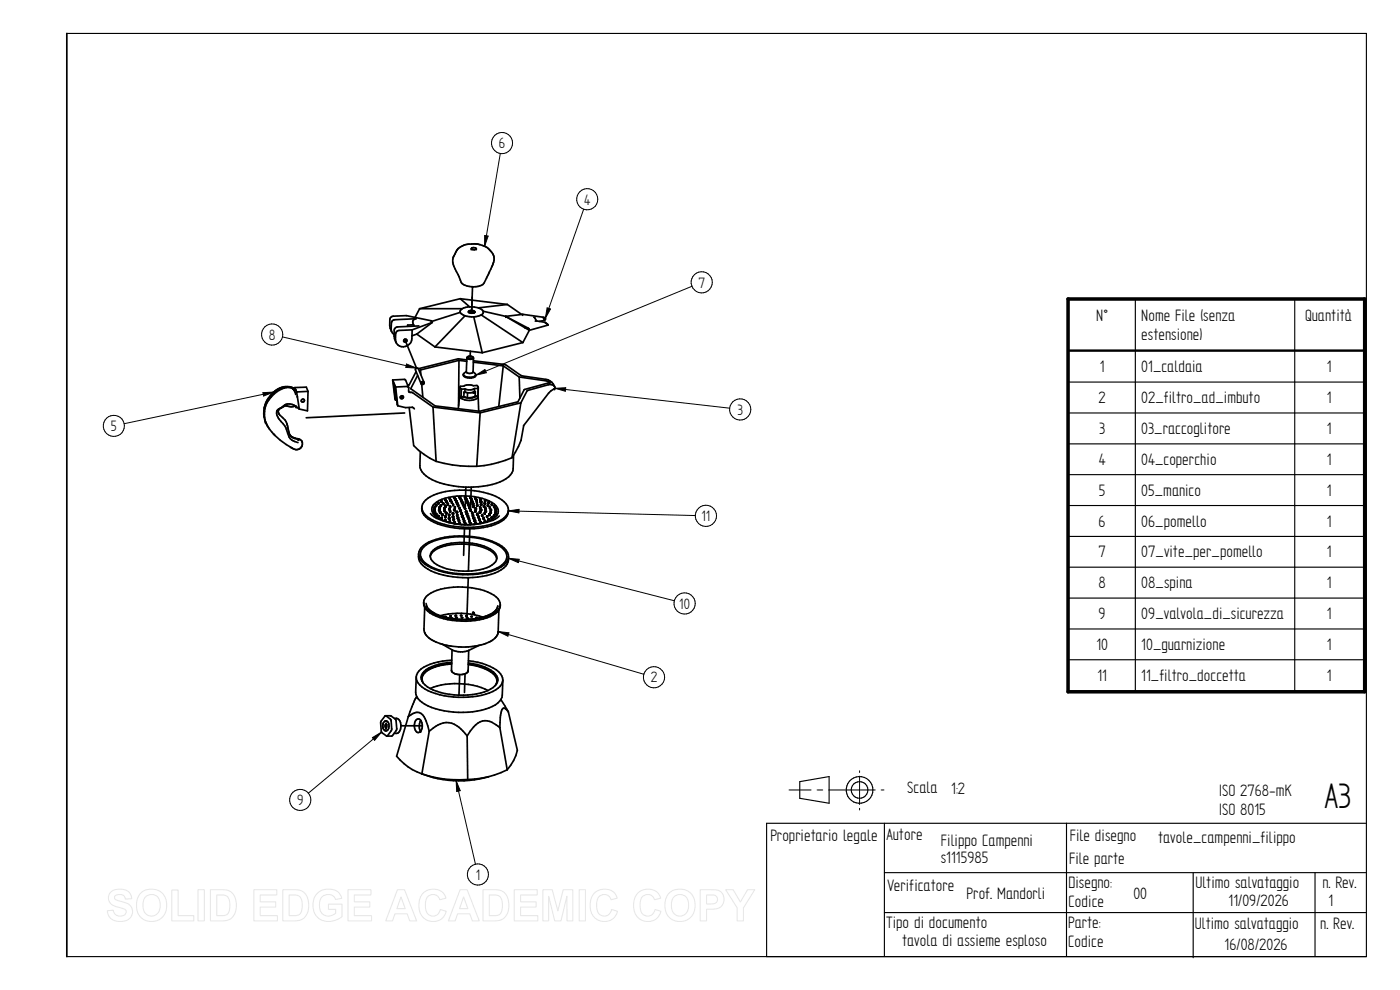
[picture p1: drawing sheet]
<svg xmlns="http://www.w3.org/2000/svg" width="420mm" height="297mm" viewBox="0 0 420 297" stroke-linecap="round" stroke-linejoin="round" font-family="sans-serif">
<defs><g id="words">
<text font-size="12.1" x="397.5" y="242.3">A3</text>
<g font-size="5.6">
<text x="329" y="96.4">N°</text>
<text x="342.5" y="96.4">Nome File (senza</text>
<text x="391.7" y="96.4">Quantità</text>
<text x="342.5" y="102.1">estensione)</text>
<text x="330.1" y="111.7">1</text>
<text x="342.5" y="111.7">01_caldaia</text>
<text x="398.2" y="111.7">1</text>
<text x="329.7" y="120.9">2</text>
<text x="342.5" y="120.9">02_filtro_ad_imbuto</text>
<text x="398.2" y="120.9">1</text>
<text x="329.9" y="130.2">3</text>
<text x="342.5" y="130.2">03_raccoglitore</text>
<text x="398.2" y="130.2">1</text>
<text x="329.8" y="139.4">4</text>
<text x="342.5" y="139.4">04_coperchio</text>
<text x="398.2" y="139.4">1</text>
<text x="329.8" y="148.7">5</text>
<text x="342.5" y="148.7">05_manico</text>
<text x="398.2" y="148.7">1</text>
<text x="329.7" y="158">6</text>
<text x="342.5" y="158">06_pomello</text>
<text x="398.2" y="158">1</text>
<text x="329.7" y="167.2">7</text>
<text x="342.5" y="167.2">07_vite_per_pomello</text>
<text x="398.2" y="167.2">1</text>
<text x="329.7" y="176.5">8</text>
<text x="342.5" y="176.5">08_spina</text>
<text x="398.2" y="176.5">1</text>
<text x="329.7" y="185.8">9</text>
<text x="342.5" y="185.8">09_valvola_di_sicurezza</text>
<text x="398.2" y="185.8">1</text>
<text x="329" y="195">10</text>
<text x="342.5" y="195">10_guarnizione</text>
<text x="398.2" y="195">1</text>
<text x="329.4" y="204.3">11</text>
<text x="342.5" y="204.3">11_filtro_doccetta</text>
<text x="398.2" y="204.3">1</text>
<text x="272.3" y="237.9">Scala</text>
<text x="285.5" y="238.3">1:2</text>
<text x="365.7" y="238.8">ISO 2768-mK</text>
<text x="365.7" y="244.6">ISO 8015</text>
<text x="266.1" y="251.9">Autore</text>
<text x="231.2" y="252.2">Proprietario legale</text>
<text x="282.4" y="253.7">Filippo Campenni</text>
<text x="321" y="252.4">File disegno</text>
<text x="347.6" y="252.9">tavole_campenni_filippo</text>
<text x="282.4" y="259">s1115985</text>
<text x="320.8" y="259.3">File parte</text>
<text x="266.3" y="267.3">Verificatore</text>
<text x="290.1" y="269.8">Prof. Mandorli</text>
<text x="320.7" y="266.4">Disegno:</text>
<text x="340.1" y="269.7">00</text>
<text x="358.8" y="266.6">Ultimo salvataggio</text>
<text x="396.9" y="266.4">n. Rev.</text>
<text x="320.7" y="272.1">Codice</text>
<text x="368.7" y="271.8">11/09/2026</text>
<text x="398.7" y="271.8">1</text>
<text x="266" y="278.4">Tipo di documento</text>
<text x="320.5" y="278.6">Parte:</text>
<text x="358.6" y="278.9">Ultimo salvataggio</text>
<text x="396.2" y="278.8">n. Rev.</text>
<text x="270.7" y="283.8">tavola di assieme esploso</text>
<text x="320.5" y="284.3">Codice</text>
<text x="367.5" y="285">16/08/2026</text>
</g>
<g font-size="5.1">
<text x="149.7" y="44.5">6</text>
<text x="175.3" y="61.4">4</text>
<text x="209.6" y="86.3">7</text>
<text x="80.7" y="101.9">8</text>
<text x="221.3" y="124.4">3</text>
<text x="33.3" y="129.4">5</text>
<text x="210.6" y="156.4">11</text>
<text x="203.9" y="182.6">10</text>
<text x="195.3" y="204.8">2</text>
<text x="89.1" y="241.6">9</text>
<text x="142.8" y="263.9">1</text>
</g>
</g></defs>
<g fill="none" stroke="#000" stroke-width=".34">
<path d="M20.1 10h390v277h-390M340.7 89.7v117.9M388.6 89.7v117.9M320.5 114.6h89.1M320.5 123.9h89.1M320.5 133.2h89.1M320.5 142.4h89.1M320.5 151.7h89.1M320.5 161h89.1M320.5 170.2h89.1M320.5 179.5h89.1M320.5 188.7h89.1"/>
<path d="M320.5 198h89.1M240 234.5l8.8-1.5v8l-8.8-1.5zM265.4 247v40M320.1 247v40M410.1 247h-180v40M265.4 261.8h144.7M265.4 273.8h144.7M358.1 261.8v25.6M394.7 261.8v25.2"/>
<circle cx="257.9" cy="237" r="4"/>
<circle cx="258" cy="237" r="2.5"/>
</g>
<g fill="none" stroke="#000" stroke-width=".51">
<path d="M20.1 10v277M137.5 74.6a7.5 7.5 0 0 1 9.9 .9 4 4 0 0 1 0 5l-1.4 3a3.2 3.2 0 0 1-3.9 2.6 4.3 4.3 0 0 1-3.7-1.4l-1.4-3.2a4.6 4.6 0 0 1-.9-4.5zM141.4 74.6l.6-.3 .9 .2v.3l-.5 .1-.9-.2M123.7 99l-.1 1.8M123.7 99l-4 .1a1.1 1.1 0 0 0-1 1 3.1 3.1 0 0 0 1.2 3.7 2.72 2.72 0 0 0 3.7-3M124.2 97.5h-1.9v.4M124.3 97.8l-.4-.9a.99 .99 0 0 1 1-1.3l-6.4 .3a1.01 1.01 0 0 0-1 1v2.5l.8 1M125.7 97.8l-6.4 .3a1.11 1.11 0 0 0-1 .9v1.8l.5 1.9M125.9 92.6h12.8M125.9 92.6l-1.3 2.6M129.4 96.5l.3 .2M129.4 96.5l.1-.2-7.5-1.6-4 .2a1.1 1.1 0 0 0-1 .9v1.8l.5 1.9"/>
<path d="M129.7 96.7l-4.6 3.5M129.7 96.7l-6 2.3M138.1 89.6l2.9 2.5M138.1 89.6l14.2 1.8M138.1 93.7l-8.7 2.8M138.1 89.6l-12.2 3M138.1 93.7l.5 .6 1 .4M138.7 92.6a.91 .91 0 0 0-.6 1.1M139.6 94.7l2.6 .4M139.6 94.7l-9.1 9.4M140.6 93.6l1.9 .1M140.7 93.8l1.7 .1"/>
<path d="M141 92.1l2.6 .3M141 92.1l-2.3 .5M141.8 86l-.2 8M142.2 95.1l2.5 10.7M142.5 93.7a1.24 1.24 0 0 0-1.9-.2v.2l.7 .3 1.1-.1M142.5 93.7l-.1 .2M143.6 92.4l.9 .4 .5 .6M144.4 94.5l12.5 8.3M144.4 94.5l-2.2 .6M145 93.4l6.7 1.5 7 3.7M145 93.4a.91 .91 0 0 1-.6 1.1M151.8 95l5.7 3.3"/>
<path d="M151.8 94.9l5.1-.6 6.3 .9M152.3 91.4l-8.7 1M152.3 91.4l4.3 3M157.5 98.3l1.4 .8M157.5 98.3l1.2 .3M158.7 98.6l.2 .5M158.9 99.1l-2 3.7M160.2 95.2l.9 1.1M160.6 96.4l3.1 .3M162.9 95.3l.5 .8M163.1 95.2l.6 .4-.3 .5M163.4 96.1l-1.6 .3"/>
<path d="M163.6 96.8l.7 .4M163.8 97l.7 .5-5.6 1.6M87.8 116.3h.1M87.9 116.4a5.5 5.5 0 0 0-6.8 2.3l-1.2 1.8-.6 2.1M87.9 116.4l.1 .1M88.2 116.6a5.7 5.7 0 0 0-7.4 2.7 7.6 7.6 0 0 0-1.1 7.5M88.4 116.8l.4 .2M88.5 116.3l-.1 .2M88.5 116.3l3.4-.1 .5 1.2M88.5 116.3l.3 .7M88.7 118.1a2.31 2.31 0 0 0-3.3-1.7 8.1 8.1 0 0 0-5.2 11.4l1.9 2.4M88.8 117l.2 .6"/>
<path d="M89 117.6l-.2 .5M89 117.6l.8 5.1M92.4 117.4l-3.4 .2M92.4 117.4l-.1 5.9-2.5-.6M117.8 114l.9 6M117.8 114l.9 2.1M117.8 114l3.8-.1 1 2.3M118.7 116.1l3.7-.1 .3 .4-.1 .9 .2 .4 1 .1 6.2 4.3M118.7 116.1l.7 5.7M120.9 118.8l-.3 .4-.5-.1M121.5 101.8l3.5 8.6M124.9 111.5l-2.1 3.9-.4 .2"/>
<path d="M125.1 100.2l-1.5 .6M125.1 100.2l5.4 3.9M125.3 112.6l-2 4 7.3 5.2 13.3 1.6 11.5-2.8 1.9-3.7 7.7-2M126.2 111l.1 1.4M126.2 111l-.3 .5M126.6 115.4l.3 3.8M126.6 115l.3-.2 .2 .3-.4 .1zM127.2 114.7l-1.6-4-.5-.3-.4 .4v.2l1.7 4.1M127.2 114.7v.5l-.6 .2M127.2 114.7l-.1-.1a.53 .53 0 0 0-.8 .4l.3 .4M130.5 104.1l14.2 1.7M137.7 108.1l-.1 13.7"/>
<path d="M137.7 108.1l-11.5 2.9M137.7 108.1l2.4 .3M138 118.8l-.5 3.8M138 118.7a1.86 1.86 0 0 0 2.1 1.4l2-.1a1.24 1.24 0 0 0 1.4-1.2M138 116.1v2.7l.4 .7M138.5 116.8l-.1 2.7M138.9 119h.3M138.9 119l-.5 .5M139.1 112.4v.2a2.66 2.66 0 0 0 3.6 .3l.1-.4M139.5 117.6h-.2l-.1 1.4M139.6 117.6l-.4 .1M139.6 116.7l-1.1 .1"/>
<path d="M139.6 116.7l-.1 .9M139.7 117.7l-.5 .2M139.9 111.5l-.8 .7a1.45 1.45 0 0 0 1.9 1l1.1-.1 .7-.6M140.1 108l-2.6-.3-11.9 2.9M140.1 107.4l-.2 4.2a1.38 1.38 0 0 0 2.1 0l.1-4.2M140.3 117.9v1.1M140.4 107l-.3 .3a1.29 1.29 0 0 0 2 .1M140.4 107l.9-.2 .5 .3a.9 .9 0 0 1-1.5 .1zM141.2 105.4l-.1 1.8M141.8 107.1l.3 .3M142 117.7l.3 .1M142 111.5l.8 1"/>
<path d="M142.1 108.2l9.6 1.2 4.9 3.4 7.3 1a3.3 3.3 0 0 1 2.6 2.3M142.1 108.7l8.9 1.1M142.3 117.6v.4l-.5-.2M142.4 117.5h.3l-.1 1.3M142.4 117.5l-1.3 .4-1.6-.3M142.4 116.6l-1.3 .4-1.5-.3M142.4 116.6v.9M142.6 118.8l-.7 .4-1.1 .1-1.6-.3M142.6 118.8h.3M142.9 118.8a4.1 4.1 0 0 1-4 .2M142.9 118.8l.5 .4M143.5 119l.2 4.4"/>
<path d="M143.5 116.5l-.3-.8h-1.1l-1.6-.2-1.3 .4h-1.1l.1 .6 .3 .3M143.5 116.5l-1.1 .1M143.5 116.5l-.1 2.7M143.5 116.3l-.1 2.9M151 109.8l-1.3 12.2M151 109.8l4.8 3.3M155.8 113.1l9 1.4M155.8 113.1l.2 6.4M156.9 102.8l-12.2 3M164.8 114.6h.1M165 114.6v.1M165 114.7v.1"/>
<path d="M166.4 116.7l-1.8 1.3-7.5 9.7M166.5 116.1v.5M166.5 116.1a1.54 1.54 0 0 0-2-.7l-6.3 1.9-1.9 3.6M79.4 122.1l-.2 2.1 .1 .9M79.7 126.7l1 1.8M82.1 130.2l.4 .4M82.1 130.2l.3 .4M82.5 130.6a23.7 23.7 0 0 0 5.8 4.2 1.67 1.67 0 0 0 2.3-1 1.67 1.67 0 0 0-1.1-2.1l-1.7-.5-.7-.6M83.5 123.5l.2 .7M83.6 124l.2 .2M83.7 124.2a8.5 8.5 0 0 1 3.2 6l.2 .4M84.4 122.3a1.77 1.77 0 0 0-.9 3.1l1.4 1.7a6.8 6.8 0 0 1 1.7 3.5 3.4 3.4 0 0 0 2.8 2.2"/>
<path d="M84.4 122.4l-.8 .5-.1 .5M87 130.5l.1 .1M87.1 130.6a3.3 3.3 0 0 0 2.5 1.2M87.1 134.1l.6 .4M88.8 121.9h-2.3a2.14 2.14 0 0 0-2.1 .5M88.8 121.9a3.1 3.1 0 0 0-4.4 .4M88.8 121.9l1 .8M118.7 120l.4 .1M118.7 120l-.6-5.1 .5 1.3 .8 5.6M119.4 121.8l2.3 .5 2.1-.1 .6 .5M121.4 123.9l-29.5 1.4M122.8 122.3l1.4 11.4a22.7 22.7 0 0 0 6.7 4.7"/>
<path d="M126.1 135.5l-.1 4.2a5.2 5.2 0 0 0 3.7 4.2 27.7 27.7 0 0 0 21.3 .2 4.7 4.7 0 0 0 3-3.5l.1-4M130 122.1l14.1 1.8M130 122.1l.9 16.3M130.9 138.4a38.9 38.9 0 0 0 12.2 1.5M144.1 123.9l-1 16M153.7 137.3a33.7 33.7 0 0 1-10.6 2.6M156.3 120.9l-2.6 16.4M156.3 120.9l-12.2 3M157.2 127.7a18.8 18.8 0 0 1-3.5 9.6M126.6 152.2a3.9 3.9 0 0 0 2.7 4 22.8 22.8 0 0 0 10.1 2.5M127.7 150.1a17.6 17.6 0 0 1 11.7-3 19.1 19.1 0 0 1 11.9 3.5 2.9 2.9 0 0 1-.1 4.9 19.9 19.9 0 0 1-13.6 2.6 16.5 16.5 0 0 1-10.1-3.7 2.79 2.79 0 0 1 .2-4.3zM129.2 154.1l1.8 1.4"/>
<path d="M130.4 151.1a13.3 13.3 0 0 1 9.3-2.3 14.1 14.1 0 0 1 9.2 3 2.32 2.32 0 0 1-.7 3.7 18.4 18.4 0 0 1-17.4-.6 2.33 2.33 0 0 1-.4-3.8zM131 155.5a22.1 22.1 0 0 0 17 .6M139.4 158.7l-.3 7.9M139.4 152.6l.4 .1zM139.8 146.1l-.2 6.6M141 158.7l-.4 12.7M141.4 146.2l-.2 6.8M149.8 154.8l-1.9 1.3M152.6 153.1a4 4 0 0 1-3 3.8 22.9 22.9 0 0 1-10.2 1.8M125.6 166.2a4.2 4.2 0 0 0 2.8 4.6 26.6 26.6 0 0 0 21.1 .7 4.4 4.4 0 0 0 3.1-4.4M125.6 166.2a4.5 4.5 0 0 0 2.9 3.7 26.6 26.6 0 0 0 21.1 .7 4.6 4.6 0 0 0 3-3.5M125.6 166.2a6.1 6.1 0 0 1 5.3-4.4 26.1 26.1 0 0 1 19.8 2.1 4.1 4.1 0 0 1 1.9 3.2"/>
<path d="M127.2 164a18.3 18.3 0 0 1 11.7-3 19.9 19.9 0 0 1 12 3.5 2.9 2.9 0 0 1-.2 5 20.2 20.2 0 0 1-13.6 2.6 17.2 17.2 0 0 1-10-3.7 2.84 2.84 0 0 1 .1-4.4zM129.1 167a4.7 4.7 0 0 1 3.5-2.9 20 20 0 0 1 14.9 1.3 3.3 3.3 0 0 1 1.6 2.2M130 165.1a15.3 15.3 0 0 1 11.8-2.1 10 10 0 0 1 7 3.3 2.29 2.29 0 0 1-1.1 3.2 18.6 18.6 0 0 1-17.3-.5 2.34 2.34 0 0 1-.4-3.9zM140.5 173.3l-.4 12.5M127.2 180.7a4 4 0 0 0 2.7 3.7 22.5 22.5 0 0 0 18.1 .1l1.3-.9 .5-.6M127.2 180.7a4.1 4.1 0 0 1 3-3.2 22.8 22.8 0 0 1 18 1.1 3.7 3.7 0 0 1 1.9 2.8M127.2 180.7v.4M127.2 181.3a7.7 7.7 0 0 0 6 4 22 22 0 0 0 14.8-1.1 3.8 3.8 0 0 0 2.1-2.8M127.5 182.3l-.3 6.4a5.2 5.2 0 0 0 4.1 4.1l1.4 .5M127.9 181.1l.1 .7M128 181.9a6.7 6.7 0 0 0 4.2 2.8M132.2 184.7a22.1 22.1 0 0 1 12.7 .5"/>
<path d="M132.2 184.7l1.4 .4M132.7 193.3l3.1 1.7a6.5 6.5 0 0 0 4.8 .2l3.1-1.5M133.6 185.1l.3-.1zM133.6 185.1l2.7 .5 3.8 .2M135.1 184.7l.3 .2h-.3zM135.3 185.5h.3M135.5 199.1a12.9 12.9 0 0 0-8.6 3.2l-.5 1.2M135.5 198.8a13.6 13.6 0 0 0-8.2 2.7 2.51 2.51 0 0 0 .3 4l1.5 1.1M135.5 199.2a12.7 12.7 0 0 0-8 2.7 2.29 2.29 0 0 0-.5 3M135.6 198.1a16.1 16.1 0 0 0-9.8 3.2 3.1 3.1 0 0 0 .9 4.9 23.7 23.7 0 0 0 16.6 2.7 10.5 10.5 0 0 0 7.2-3.6l.4-1.2M135.7 195l-.2 6a2.44 2.44 0 0 0 3 1.4 1.85 1.85 0 0 0 2-1.2l.2-6M136.6 184.7h.4z"/>
<path d="M136.9 185.3h.3zM138.2 184.7h.4zM138.5 185.3h.3zM139.9 184.7l.3 .1zM140.1 185.5h.4zM140.5 199.3a13.4 13.4 0 0 1 8 3.1l.5 .6 .4 1.2M140.5 199.4a12.8 12.8 0 0 1 8 3.3 2.33 2.33 0 0 1 .2 2.9M140.5 198.9a13 13 0 0 1 8.2 3.3 2.56 2.56 0 0 1-.7 4.1 20.4 20.4 0 0 1-14.4 1.8l-4.5-1.5M140.6 198.2a17.3 17.3 0 0 1 9 3.3 3.7 3.7 0 0 1 1.3 2.6M141.3 185h.4zM141.9 183.8v.4h.4M142.9 185.3l.3 .1h-.3z"/>
<path d="M149.4 181.8a4.4 4.4 0 0 1-3.7 3.1l-3.1 .7-2.5 .2M149.5 189.6a4.7 4.7 0 0 1-3.6 3.4 22.6 22.6 0 0 1-13.2 .3M149.7 183l-.2 6.5M150.1 181.4l-.3 1.6M115.5 214.9l.4-.1 1.2 .9 .3 .5 .1 2.7-1.3 2-1.5-1-.3-.5-.2-2.7zM115.7 214.8a2.81 2.81 0 0 1 3.1 1.1l.3 2.7-.2 .6-1.3 1.7h-1.5M115.8 218.4h.1M115.9 216.3a1.52 1.52 0 0 1 1 1.6 1.52 1.52 0 0 1-1.3 1.3 1.65 1.65 0 0 1 .3-2.9M115.9 217.2l-.3 .6 .3 .6M116 217.4v.9M118.4 215.6a1.82 1.82 0 0 1 1.9 2.5 1.68 1.68 0 0 1-2 1.9M120.3 217.8h6.4"/>
<path d="M122.5 215l-3.5 11.9a17 17 0 0 0 7.6 5.3M122.5 215l1-.6a2.49 2.49 0 0 1 4.1 1.2l1.2 3.8M124.9 216a1.02 1.02 0 0 1 1.1-.2 1.02 1.02 0 0 1 .6 1.1l.1 1.7a1.1 1.1 0 0 1-1.2 1.2 1.1 1.1 0 0 1-1.1-1.2v-1.7zM124.9 203.2l-.2 4.5a4.4 4.4 0 0 0 2.8 3.6 25 25 0 0 0 21.2 .2 4.2 4.2 0 0 0 2-2.9l.2-4.5M125.1 209l-.7 1.1-1.9 4.9M126.3 216.2a3.6 3.6 0 0 0-.1 3.2M128.8 219.4l-2.2 12.8M128.8 219.4a6.8 6.8 0 0 1 7.6-2.1l1.4 1 2.4 2.5M129.1 206.6a22.6 22.6 0 0 1 17.4 .6M138 202.4l-.3 6.2M139.6 202.2l-.2 5.6M150 218.4l2.2 12.6"/>
<path d="M150 218.4a5.8 5.8 0 0 0-5.9-1.8l-2 1.5-1.9 2.7M150.3 209.9l2.3 3.7M152.6 213.6l2.7 11.5a13.3 13.3 0 0 1-3.1 5.9M152.6 213.6l-1.3-1.1a1.17 1.17 0 0 0-.9 1.4l-.4 4.5M126.5 232.2a31.6 31.6 0 0 0 20.2 .8M126.6 232.2a33.4 33.4 0 0 0 13.8 1.7M140.2 220.8l.2 13.1M152.2 231a27.8 27.8 0 0 1-11.8 2.9"/>
<circle cx="120.6" cy="119.2" r=".46"/>
<circle cx="121.6" cy="102.2" r=".49"/>
<circle cx="90.9" cy="120.2" r=".48"/>
</g>
<g fill="none" stroke="#000" stroke-width=".3">
<path d="M150.1 46.1l-4.7 27.8M145.4 70.7l1.1 .1-1.1 3.1zM175.2 62.8l-11.6 32.7M164.2 92.4l1 .3-1.6 2.8zM207.7 85.9l-64.9 26.7M78.9 117.8l3.2-.2-3 1.2zM82.1 117.6l-44.8 9.5M84.8 101.1l40.2 9.3M122 109.2l3 1.2-3.2-.2zM142.8 112.6l2.7-1.7 .5 .9zM166.6 116.5l52.4 6M166.6 116.5l3.2-.2-.1 1.1z"/>
<path d="M152.6 153.3l56.1 1.4M152.6 153.3l3.2-.5-.1 1.1zM152.6 167.5l3.2 .3-.2 1zM152.6 167.5l49.8 12.8M149.5 189.5l3.2 .4-.3 1zM149.5 189.5l43.7 12.8M114.5 219.7l-22 18.3M111.7 221.3l2.8-1.6-2.1 2.4zM136.9 234.3l5.8 25M136.9 234.3l1.2 2.9-1 .3zM236.8 237h6.6M245.2 237h1.7"/>
<path d="M248.7 237h14M258 231.3v.5M258 232.9v8.5M264.4 237h.9M258 242.5v.5"/>
<circle cx="150.7" cy="42.9" r="3.2"/>
<circle cx="176.2" cy="59.8" r="3.2"/>
<circle cx="210.6" cy="84.7" r="3.2"/>
<circle cx="81.7" cy="100.4" r="3.2"/>
<circle cx="34.2" cy="127.8" r="3.2"/>
<circle cx="222.1" cy="122.9" r="3.2"/>
<circle cx="211.9" cy="154.8" r="3.2"/>
<circle cx="205.5" cy="181.1" r="3.2"/>
<circle cx="196.3" cy="203.2" r="3.2"/>
<circle cx="90.1" cy="240" r="3.2"/>
<circle cx="143.4" cy="262.4" r="3.2"/>
</g>
<g fill="#000">
<circle cx="141.4" cy="74.6" r=".25"/>
<circle cx="142.9" cy="74.6" r=".25"/>
<circle cx="151.8" cy="95" r=".25"/>
<circle cx="151.8" cy="94.9" r=".25"/>
<circle cx="156.9" cy="94.3" r=".25"/>
<circle cx="87.9" cy="116.4" r=".25"/>
<circle cx="88" cy="116.5" r=".25"/>
<circle cx="88.1" cy="116.5" r=".25"/>
<circle cx="88.2" cy="116.4" r=".25"/>
<circle cx="88.2" cy="116.5" r=".25"/>
<circle cx="88.2" cy="116.3" r=".25"/>
<circle cx="88.3" cy="116.7" r=".25"/>
<circle cx="88.3" cy="116.4" r=".25"/>
<circle cx="88.3" cy="116.3" r=".25"/>
<circle cx="88.3" cy="116.8" r=".25"/>
<circle cx="88.4" cy="116.8" r=".25"/>
<circle cx="88.4" cy="116.5" r=".25"/>
<circle cx="88.4" cy="116.4" r=".25"/>
<circle cx="88.7" cy="118.1" r=".25"/>
<circle cx="89.2" cy="118.9" r=".25"/>
<circle cx="122.4" cy="115.6" r=".25"/>
<circle cx="164.8" cy="114.5" r=".25"/>
<circle cx="164.9" cy="114.6" r=".25"/>
<circle cx="165" cy="114.7" r=".25"/>
<circle cx="166.4" cy="116.6" r=".25"/>
<circle cx="79.7" cy="126.7" r=".25"/>
<circle cx="88.8" cy="122" r=".25"/>
<circle cx="88.9" cy="122" r=".25"/>
<circle cx="89.5" cy="131.7" r=".25"/>
<circle cx="89.6" cy="131.7" r=".25"/>
<circle cx="89.6" cy="131.8" r=".25"/>
<circle cx="130.1" cy="152.8" r=".25"/>
<circle cx="130.2" cy="152.7" r=".25"/>
<circle cx="130.2" cy="152.8" r=".25"/>
<circle cx="130.2" cy="152.9" r=".25"/>
<circle cx="130.3" cy="152.7" r=".25"/>
<circle cx="130.3" cy="152.9" r=".25"/>
<circle cx="130.3" cy="153.5" r=".25"/>
<circle cx="130.3" cy="153.4" r=".25"/>
<circle cx="130.3" cy="152.1" r=".25"/>
<circle cx="130.3" cy="152" r=".25"/>
<circle cx="130.4" cy="153.5" r=".25"/>
<circle cx="130.4" cy="152.9" r=".25"/>
<circle cx="130.4" cy="152.7" r=".25"/>
<circle cx="130.4" cy="153.4" r=".25"/>
<circle cx="130.4" cy="152.1" r=".25"/>
<circle cx="130.4" cy="152" r=".25"/>
<circle cx="130.4" cy="152.8" r=".25"/>
<circle cx="130.5" cy="152.7" r=".25"/>
<circle cx="130.5" cy="152.8" r=".25"/>
<circle cx="130.5" cy="153.5" r=".25"/>
<circle cx="130.5" cy="153.4" r=".25"/>
<circle cx="130.5" cy="152.2" r=".25"/>
<circle cx="130.5" cy="152" r=".25"/>
<circle cx="130.5" cy="152.1" r=".25"/>
<circle cx="130.6" cy="153.5" r=".25"/>
<circle cx="130.6" cy="153.4" r=".25"/>
<circle cx="130.6" cy="152.1" r=".25"/>
<circle cx="130.6" cy="152" r=".25"/>
<circle cx="130.7" cy="153.5" r=".25"/>
<circle cx="130.7" cy="153.4" r=".25"/>
<circle cx="130.7" cy="152.1" r=".25"/>
<circle cx="130.7" cy="152" r=".25"/>
<circle cx="130.7" cy="154.1" r=".25"/>
<circle cx="130.7" cy="151.4" r=".25"/>
<circle cx="130.7" cy="154.2" r=".25"/>
<circle cx="130.7" cy="151.5" r=".25"/>
<circle cx="130.8" cy="154.1" r=".25"/>
<circle cx="130.8" cy="154.2" r=".25"/>
<circle cx="130.8" cy="151.4" r=".25"/>
<circle cx="130.8" cy="151.5" r=".25"/>
<circle cx="130.8" cy="151.3" r=".25"/>
<circle cx="130.9" cy="154.2" r=".25"/>
<circle cx="130.9" cy="154.1" r=".25"/>
<circle cx="130.9" cy="151.5" r=".25"/>
<circle cx="130.9" cy="151.3" r=".25"/>
<circle cx="131" cy="154.2" r=".25"/>
<circle cx="131" cy="154.1" r=".25"/>
<circle cx="131" cy="151.3" r=".25"/>
<circle cx="131" cy="151.5" r=".25"/>
<circle cx="131.1" cy="154.1" r=".25"/>
<circle cx="131.1" cy="154.2" r=".25"/>
<circle cx="131.1" cy="151.4" r=".25"/>
<circle cx="131.1" cy="151.5" r=".25"/>
<circle cx="131.4" cy="154.7" r=".25"/>
<circle cx="131.4" cy="154.8" r=".25"/>
<circle cx="131.4" cy="154.9" r=".25"/>
<circle cx="131.4" cy="150.9" r=".25"/>
<circle cx="131.4" cy="150.8" r=".25"/>
<circle cx="131.5" cy="154.9" r=".25"/>
<circle cx="131.5" cy="154.7" r=".25"/>
<circle cx="131.5" cy="150.7" r=".25"/>
<circle cx="131.5" cy="150.9" r=".25"/>
<circle cx="131.6" cy="154.9" r=".25"/>
<circle cx="131.6" cy="154.7" r=".25"/>
<circle cx="131.6" cy="150.9" r=".25"/>
<circle cx="131.6" cy="150.7" r=".25"/>
<circle cx="131.6" cy="153" r=".25"/>
<circle cx="131.6" cy="152.9" r=".25"/>
<circle cx="131.7" cy="154.7" r=".25"/>
<circle cx="131.7" cy="154.9" r=".25"/>
<circle cx="131.7" cy="150.9" r=".25"/>
<circle cx="131.7" cy="152.9" r=".25"/>
<circle cx="131.7" cy="150.7" r=".25"/>
<circle cx="131.7" cy="153" r=".25"/>
<circle cx="131.7" cy="154.8" r=".25"/>
<circle cx="131.7" cy="152.2" r=".25"/>
<circle cx="131.7" cy="150.8" r=".25"/>
<circle cx="131.7" cy="152.3" r=".25"/>
<circle cx="131.8" cy="154.8" r=".25"/>
<circle cx="131.8" cy="153" r=".25"/>
<circle cx="131.8" cy="152.2" r=".25"/>
<circle cx="131.8" cy="152.3" r=".25"/>
<circle cx="131.8" cy="150.8" r=".25"/>
<circle cx="131.8" cy="152.9" r=".25"/>
<circle cx="131.8" cy="152.1" r=".25"/>
<circle cx="131.8" cy="152.8" r=".25"/>
<circle cx="131.9" cy="152.8" r=".25"/>
<circle cx="131.9" cy="152.3" r=".25"/>
<circle cx="131.9" cy="152.1" r=".25"/>
<circle cx="131.9" cy="153" r=".25"/>
<circle cx="131.9" cy="152.9" r=".25"/>
<circle cx="131.9" cy="153.7" r=".25"/>
<circle cx="131.9" cy="153.6" r=".25"/>
<circle cx="132" cy="152.3" r=".25"/>
<circle cx="132" cy="152.1" r=".25"/>
<circle cx="132" cy="152.9" r=".25"/>
<circle cx="132" cy="153" r=".25"/>
<circle cx="132" cy="153.7" r=".25"/>
<circle cx="132" cy="153.6" r=".25"/>
<circle cx="132" cy="153.5" r=".25"/>
<circle cx="132.1" cy="152.3" r=".25"/>
<circle cx="132.1" cy="152.2" r=".25"/>
<circle cx="132.1" cy="152.9" r=".25"/>
<circle cx="132.1" cy="153" r=".25"/>
<circle cx="132.1" cy="153.5" r=".25"/>
<circle cx="132.1" cy="153.7" r=".25"/>
<circle cx="132.1" cy="151.6" r=".25"/>
<circle cx="132.2" cy="153.7" r=".25"/>
<circle cx="132.2" cy="153.5" r=".25"/>
<circle cx="132.2" cy="151.6" r=".25"/>
<circle cx="132.2" cy="151.5" r=".25"/>
<circle cx="132.3" cy="153.7" r=".25"/>
<circle cx="132.3" cy="153.5" r=".25"/>
<circle cx="132.3" cy="151.6" r=".25"/>
<circle cx="132.3" cy="151.5" r=".25"/>
<circle cx="132.3" cy="155.4" r=".25"/>
<circle cx="132.3" cy="150.3" r=".25"/>
<circle cx="132.3" cy="153.6" r=".25"/>
<circle cx="132.3" cy="155.3" r=".25"/>
<circle cx="132.3" cy="150.2" r=".25"/>
<circle cx="132.4" cy="155.4" r=".25"/>
<circle cx="132.4" cy="155.3" r=".25"/>
<circle cx="132.4" cy="151.6" r=".25"/>
<circle cx="132.4" cy="151.5" r=".25"/>
<circle cx="132.4" cy="150.2" r=".25"/>
<circle cx="132.4" cy="150.3" r=".25"/>
<circle cx="132.4" cy="155.5" r=".25"/>
<circle cx="132.4" cy="150.4" r=".25"/>
<circle cx="132.5" cy="155.3" r=".25"/>
<circle cx="132.5" cy="151.6" r=".25"/>
<circle cx="132.5" cy="151.5" r=".25"/>
<circle cx="132.5" cy="155.5" r=".25"/>
<circle cx="132.5" cy="150.4" r=".25"/>
<circle cx="132.5" cy="150.2" r=".25"/>
<circle cx="132.5" cy="154.3" r=".25"/>
<circle cx="132.6" cy="155.4" r=".25"/>
<circle cx="132.6" cy="155.3" r=".25"/>
<circle cx="132.6" cy="154.3" r=".25"/>
<circle cx="132.6" cy="154.2" r=".25"/>
<circle cx="132.6" cy="150.2" r=".25"/>
<circle cx="132.6" cy="150.3" r=".25"/>
<circle cx="132.7" cy="155.3" r=".25"/>
<circle cx="132.7" cy="155.4" r=".25"/>
<circle cx="132.7" cy="154.2" r=".25"/>
<circle cx="132.7" cy="154.3" r=".25"/>
<circle cx="132.7" cy="154.4" r=".25"/>
<circle cx="132.7" cy="150.3" r=".25"/>
<circle cx="132.7" cy="150.2" r=".25"/>
<circle cx="132.8" cy="154.4" r=".25"/>
<circle cx="132.8" cy="154.2" r=".25"/>
<circle cx="132.8" cy="154.3" r=".25"/>
<circle cx="132.8" cy="150.9" r=".25"/>
<circle cx="132.8" cy="151" r=".25"/>
<circle cx="132.9" cy="154.3" r=".25"/>
<circle cx="132.9" cy="154.2" r=".25"/>
<circle cx="132.9" cy="150.9" r=".25"/>
<circle cx="132.9" cy="151" r=".25"/>
<circle cx="133" cy="154.3" r=".25"/>
<circle cx="133" cy="150.9" r=".25"/>
<circle cx="133" cy="151" r=".25"/>
<circle cx="133.1" cy="151" r=".25"/>
<circle cx="133.1" cy="150.9" r=".25"/>
<circle cx="133.2" cy="150.9" r=".25"/>
<circle cx="133.2" cy="151" r=".25"/>
<circle cx="133.2" cy="152.4" r=".25"/>
<circle cx="133.2" cy="152.5" r=".25"/>
<circle cx="133.3" cy="152.4" r=".25"/>
<circle cx="133.3" cy="152.3" r=".25"/>
<circle cx="133.3" cy="152.5" r=".25"/>
<circle cx="133.3" cy="153.1" r=".25"/>
<circle cx="133.3" cy="153.2" r=".25"/>
<circle cx="133.3" cy="153" r=".25"/>
<circle cx="133.4" cy="152.3" r=".25"/>
<circle cx="133.4" cy="152.5" r=".25"/>
<circle cx="133.4" cy="153" r=".25"/>
<circle cx="133.4" cy="153.2" r=".25"/>
<circle cx="133.4" cy="155.9" r=".25"/>
<circle cx="133.4" cy="149.8" r=".25"/>
<circle cx="133.5" cy="156" r=".25"/>
<circle cx="133.5" cy="152.5" r=".25"/>
<circle cx="133.5" cy="153" r=".25"/>
<circle cx="133.5" cy="154.9" r=".25"/>
<circle cx="133.5" cy="152.3" r=".25"/>
<circle cx="133.5" cy="153.2" r=".25"/>
<circle cx="133.5" cy="149.8" r=".25"/>
<circle cx="133.5" cy="149.9" r=".25"/>
<circle cx="133.5" cy="155.9" r=".25"/>
<circle cx="133.5" cy="152.4" r=".25"/>
<circle cx="133.5" cy="151.7" r=".25"/>
<circle cx="133.5" cy="151.8" r=".25"/>
<circle cx="133.5" cy="155.8" r=".25"/>
<circle cx="133.5" cy="154.8" r=".25"/>
<circle cx="133.6" cy="156" r=".25"/>
<circle cx="133.6" cy="153.2" r=".25"/>
<circle cx="133.6" cy="152.4" r=".25"/>
<circle cx="133.6" cy="155" r=".25"/>
<circle cx="133.6" cy="153" r=".25"/>
<circle cx="133.6" cy="155.8" r=".25"/>
<circle cx="133.6" cy="151.8" r=".25"/>
<circle cx="133.6" cy="154.8" r=".25"/>
<circle cx="133.6" cy="149.7" r=".25"/>
<circle cx="133.6" cy="149.9" r=".25"/>
<circle cx="133.6" cy="151.7" r=".25"/>
<circle cx="133.6" cy="153.1" r=".25"/>
<circle cx="133.6" cy="151.6" r=".25"/>
<circle cx="133.7" cy="155" r=".25"/>
<circle cx="133.7" cy="154.8" r=".25"/>
<circle cx="133.7" cy="156" r=".25"/>
<circle cx="133.7" cy="151.8" r=".25"/>
<circle cx="133.7" cy="151.6" r=".25"/>
<circle cx="133.7" cy="155.8" r=".25"/>
<circle cx="133.7" cy="149.9" r=".25"/>
<circle cx="133.7" cy="149.7" r=".25"/>
<circle cx="133.7" cy="153.8" r=".25"/>
<circle cx="133.8" cy="155" r=".25"/>
<circle cx="133.8" cy="149.9" r=".25"/>
<circle cx="133.8" cy="155.8" r=".25"/>
<circle cx="133.8" cy="154.8" r=".25"/>
<circle cx="133.8" cy="149.8" r=".25"/>
<circle cx="133.8" cy="151.8" r=".25"/>
<circle cx="133.8" cy="151.6" r=".25"/>
<circle cx="133.8" cy="156" r=".25"/>
<circle cx="133.8" cy="153.8" r=".25"/>
<circle cx="133.8" cy="154.9" r=".25"/>
<circle cx="133.8" cy="150.4" r=".25"/>
<circle cx="133.8" cy="150.5" r=".25"/>
<circle cx="133.8" cy="153.7" r=".25"/>
<circle cx="133.8" cy="153.9" r=".25"/>
<circle cx="133.8" cy="155.9" r=".25"/>
<circle cx="133.8" cy="151.7" r=".25"/>
<circle cx="133.9" cy="150.4" r=".25"/>
<circle cx="133.9" cy="151.7" r=".25"/>
<circle cx="133.9" cy="151.8" r=".25"/>
<circle cx="133.9" cy="150.5" r=".25"/>
<circle cx="133.9" cy="153.9" r=".25"/>
<circle cx="133.9" cy="153.7" r=".25"/>
<circle cx="134" cy="150.4" r=".25"/>
<circle cx="134" cy="150.5" r=".25"/>
<circle cx="134" cy="153.9" r=".25"/>
<circle cx="134" cy="153.7" r=".25"/>
<circle cx="134.1" cy="150.4" r=".25"/>
<circle cx="134.1" cy="150.5" r=".25"/>
<circle cx="134.1" cy="153.8" r=".25"/>
<circle cx="134.1" cy="153.7" r=".25"/>
<circle cx="134.1" cy="153.9" r=".25"/>
<circle cx="134.2" cy="150.5" r=".25"/>
<circle cx="134.2" cy="150.4" r=".25"/>
<circle cx="134.3" cy="151.1" r=".25"/>
<circle cx="134.3" cy="151.2" r=".25"/>
<circle cx="134.4" cy="151.1" r=".25"/>
<circle cx="134.4" cy="151.2" r=".25"/>
<circle cx="134.4" cy="151" r=".25"/>
<circle cx="134.5" cy="151.2" r=".25"/>
<circle cx="134.5" cy="151" r=".25"/>
<circle cx="134.6" cy="151.2" r=".25"/>
<circle cx="134.6" cy="151" r=".25"/>
<circle cx="134.6" cy="151.1" r=".25"/>
<circle cx="134.6" cy="154.4" r=".25"/>
<circle cx="134.6" cy="154.3" r=".25"/>
<circle cx="134.6" cy="155.4" r=".25"/>
<circle cx="134.7" cy="151.2" r=".25"/>
<circle cx="134.7" cy="151.1" r=".25"/>
<circle cx="134.7" cy="155.4" r=".25"/>
<circle cx="134.7" cy="154.5" r=".25"/>
<circle cx="134.7" cy="155.3" r=".25"/>
<circle cx="134.7" cy="152.6" r=".25"/>
<circle cx="134.7" cy="152.7" r=".25"/>
<circle cx="134.7" cy="154.3" r=".25"/>
<circle cx="134.7" cy="155.5" r=".25"/>
<circle cx="134.7" cy="152.5" r=".25"/>
<circle cx="134.8" cy="149.4" r=".25"/>
<circle cx="134.8" cy="149.5" r=".25"/>
<circle cx="134.8" cy="152.5" r=".25"/>
<circle cx="134.8" cy="154.5" r=".25"/>
<circle cx="134.8" cy="154.3" r=".25"/>
<circle cx="134.8" cy="155.5" r=".25"/>
<circle cx="134.8" cy="155.3" r=".25"/>
<circle cx="134.8" cy="152.7" r=".25"/>
<circle cx="134.8" cy="156.4" r=".25"/>
<circle cx="134.8" cy="156.3" r=".25"/>
<circle cx="134.9" cy="149.5" r=".25"/>
<circle cx="134.9" cy="149.4" r=".25"/>
<circle cx="134.9" cy="152.5" r=".25"/>
<circle cx="134.9" cy="154.5" r=".25"/>
<circle cx="134.9" cy="154.3" r=".25"/>
<circle cx="134.9" cy="152.7" r=".25"/>
<circle cx="134.9" cy="155.5" r=".25"/>
<circle cx="134.9" cy="155.3" r=".25"/>
<circle cx="134.9" cy="156.4" r=".25"/>
<circle cx="134.9" cy="156.3" r=".25"/>
<circle cx="134.9" cy="151.9" r=".25"/>
<circle cx="134.9" cy="155.4" r=".25"/>
<circle cx="134.9" cy="153.4" r=".25"/>
<circle cx="134.9" cy="152" r=".25"/>
<circle cx="134.9" cy="153.3" r=".25"/>
<circle cx="135" cy="149.4" r=".25"/>
<circle cx="135" cy="149.5" r=".25"/>
<circle cx="135" cy="151.8" r=".25"/>
<circle cx="135" cy="154.4" r=".25"/>
<circle cx="135" cy="155.4" r=".25"/>
<circle cx="135" cy="154.3" r=".25"/>
<circle cx="135" cy="152.7" r=".25"/>
<circle cx="135" cy="152.6" r=".25"/>
<circle cx="135" cy="152.5" r=".25"/>
<circle cx="135" cy="152" r=".25"/>
<circle cx="135" cy="153.4" r=".25"/>
<circle cx="135" cy="153.2" r=".25"/>
<circle cx="135" cy="156.4" r=".25"/>
<circle cx="135" cy="156.3" r=".25"/>
<circle cx="135" cy="150" r=".25"/>
<circle cx="135.1" cy="149.5" r=".25"/>
<circle cx="135.1" cy="152" r=".25"/>
<circle cx="135.1" cy="153.4" r=".25"/>
<circle cx="135.1" cy="149.4" r=".25"/>
<circle cx="135.1" cy="151.8" r=".25"/>
<circle cx="135.1" cy="153.2" r=".25"/>
<circle cx="135.1" cy="150" r=".25"/>
<circle cx="135.1" cy="156.4" r=".25"/>
<circle cx="135.1" cy="156.3" r=".25"/>
<circle cx="135.1" cy="150.1" r=".25"/>
<circle cx="135.2" cy="156.4" r=".25"/>
<circle cx="135.2" cy="156.3" r=".25"/>
<circle cx="135.2" cy="150" r=".25"/>
<circle cx="135.2" cy="152" r=".25"/>
<circle cx="135.2" cy="153.4" r=".25"/>
<circle cx="135.2" cy="150.1" r=".25"/>
<circle cx="135.2" cy="149.5" r=".25"/>
<circle cx="135.2" cy="149.4" r=".25"/>
<circle cx="135.2" cy="151.8" r=".25"/>
<circle cx="135.2" cy="153.2" r=".25"/>
<circle cx="135.2" cy="149.9" r=".25"/>
<circle cx="135.3" cy="153.4" r=".25"/>
<circle cx="135.3" cy="152" r=".25"/>
<circle cx="135.3" cy="151.8" r=".25"/>
<circle cx="135.3" cy="153.2" r=".25"/>
<circle cx="135.3" cy="149.9" r=".25"/>
<circle cx="135.3" cy="150.1" r=".25"/>
<circle cx="135.3" cy="151.9" r=".25"/>
<circle cx="135.3" cy="153.3" r=".25"/>
<circle cx="135.4" cy="150.1" r=".25"/>
<circle cx="135.4" cy="150" r=".25"/>
<circle cx="135.4" cy="149.9" r=".25"/>
<circle cx="135.4" cy="150.6" r=".25"/>
<circle cx="135.4" cy="150.7" r=".25"/>
<circle cx="135.5" cy="150" r=".25"/>
<circle cx="135.5" cy="150.1" r=".25"/>
<circle cx="135.5" cy="150.6" r=".25"/>
<circle cx="135.5" cy="150.7" r=".25"/>
<circle cx="135.6" cy="150.6" r=".25"/>
<circle cx="135.6" cy="150.7" r=".25"/>
<circle cx="135.7" cy="150.7" r=".25"/>
<circle cx="135.7" cy="150.6" r=".25"/>
<circle cx="135.8" cy="150.6" r=".25"/>
<circle cx="135.8" cy="150.7" r=".25"/>
<circle cx="135.8" cy="151.3" r=".25"/>
<circle cx="135.8" cy="153.9" r=".25"/>
<circle cx="135.8" cy="154" r=".25"/>
<circle cx="135.8" cy="151.4" r=".25"/>
<circle cx="135.8" cy="154.9" r=".25"/>
<circle cx="135.8" cy="155" r=".25"/>
<circle cx="135.9" cy="151.4" r=".25"/>
<circle cx="135.9" cy="154.1" r=".25"/>
<circle cx="135.9" cy="153.9" r=".25"/>
<circle cx="135.9" cy="154.9" r=".25"/>
<circle cx="135.9" cy="151.3" r=".25"/>
<circle cx="135.9" cy="155" r=".25"/>
<circle cx="135.9" cy="154.8" r=".25"/>
<circle cx="135.9" cy="153.8" r=".25"/>
<circle cx="136" cy="154.8" r=".25"/>
<circle cx="136" cy="151.4" r=".25"/>
<circle cx="136" cy="153.8" r=".25"/>
<circle cx="136" cy="154.1" r=".25"/>
<circle cx="136" cy="151.3" r=".25"/>
<circle cx="136" cy="155" r=".25"/>
<circle cx="136" cy="153.9" r=".25"/>
<circle cx="136" cy="155.8" r=".25"/>
<circle cx="136" cy="155.7" r=".25"/>
<circle cx="136" cy="155.9" r=".25"/>
<circle cx="136" cy="154" r=".25"/>
<circle cx="136.1" cy="151.4" r=".25"/>
<circle cx="136.1" cy="153.9" r=".25"/>
<circle cx="136.1" cy="151.3" r=".25"/>
<circle cx="136.1" cy="154" r=".25"/>
<circle cx="136.1" cy="155" r=".25"/>
<circle cx="136.1" cy="154.8" r=".25"/>
<circle cx="136.1" cy="155.9" r=".25"/>
<circle cx="136.1" cy="155.7" r=".25"/>
<circle cx="136.1" cy="154.9" r=".25"/>
<circle cx="136.2" cy="154.9" r=".25"/>
<circle cx="136.2" cy="155" r=".25"/>
<circle cx="136.2" cy="155.9" r=".25"/>
<circle cx="136.2" cy="155.7" r=".25"/>
<circle cx="136.2" cy="152.9" r=".25"/>
<circle cx="136.2" cy="152.8" r=".25"/>
<circle cx="136.2" cy="149.2" r=".25"/>
<circle cx="136.2" cy="156.7" r=".25"/>
<circle cx="136.2" cy="156.6" r=".25"/>
<circle cx="136.3" cy="155.9" r=".25"/>
<circle cx="136.3" cy="149.2" r=".25"/>
<circle cx="136.3" cy="149.3" r=".25"/>
<circle cx="136.3" cy="155.7" r=".25"/>
<circle cx="136.3" cy="149.1" r=".25"/>
<circle cx="136.3" cy="152.8" r=".25"/>
<circle cx="136.3" cy="152.9" r=".25"/>
<circle cx="136.3" cy="156.7" r=".25"/>
<circle cx="136.3" cy="156.8" r=".25"/>
<circle cx="136.3" cy="156.6" r=".25"/>
<circle cx="136.3" cy="152.7" r=".25"/>
<circle cx="136.3" cy="152.1" r=".25"/>
<circle cx="136.4" cy="155.8" r=".25"/>
<circle cx="136.4" cy="149.1" r=".25"/>
<circle cx="136.4" cy="155.7" r=".25"/>
<circle cx="136.4" cy="149.3" r=".25"/>
<circle cx="136.4" cy="152.9" r=".25"/>
<circle cx="136.4" cy="152.7" r=".25"/>
<circle cx="136.4" cy="152.1" r=".25"/>
<circle cx="136.4" cy="152.2" r=".25"/>
<circle cx="136.4" cy="156.5" r=".25"/>
<circle cx="136.4" cy="156.8" r=".25"/>
<circle cx="136.5" cy="149.1" r=".25"/>
<circle cx="136.5" cy="149.3" r=".25"/>
<circle cx="136.5" cy="152.7" r=".25"/>
<circle cx="136.5" cy="152.9" r=".25"/>
<circle cx="136.5" cy="149.7" r=".25"/>
<circle cx="136.5" cy="156.6" r=".25"/>
<circle cx="136.5" cy="152.2" r=".25"/>
<circle cx="136.5" cy="152.1" r=".25"/>
<circle cx="136.5" cy="149.8" r=".25"/>
<circle cx="136.5" cy="156.8" r=".25"/>
<circle cx="136.5" cy="156.5" r=".25"/>
<circle cx="136.5" cy="152.8" r=".25"/>
<circle cx="136.5" cy="152" r=".25"/>
<circle cx="136.6" cy="149.1" r=".25"/>
<circle cx="136.6" cy="149.3" r=".25"/>
<circle cx="136.6" cy="152.8" r=".25"/>
<circle cx="136.6" cy="152.9" r=".25"/>
<circle cx="136.6" cy="152" r=".25"/>
<circle cx="136.6" cy="156.8" r=".25"/>
<circle cx="136.6" cy="156.7" r=".25"/>
<circle cx="136.6" cy="149.8" r=".25"/>
<circle cx="136.6" cy="156.6" r=".25"/>
<circle cx="136.6" cy="152.2" r=".25"/>
<circle cx="136.6" cy="149.7" r=".25"/>
<circle cx="136.6" cy="149.2" r=".25"/>
<circle cx="136.6" cy="152.1" r=".25"/>
<circle cx="136.7" cy="152.1" r=".25"/>
<circle cx="136.7" cy="149.6" r=".25"/>
<circle cx="136.7" cy="152.2" r=".25"/>
<circle cx="136.7" cy="149.8" r=".25"/>
<circle cx="136.7" cy="149.7" r=".25"/>
<circle cx="136.8" cy="149.8" r=".25"/>
<circle cx="136.8" cy="149.7" r=".25"/>
<circle cx="136.8" cy="150.4" r=".25"/>
<circle cx="136.8" cy="150.3" r=".25"/>
<circle cx="136.8" cy="150.2" r=".25"/>
<circle cx="136.9" cy="149.8" r=".25"/>
<circle cx="136.9" cy="149.7" r=".25"/>
<circle cx="136.9" cy="150.2" r=".25"/>
<circle cx="136.9" cy="150.4" r=".25"/>
<circle cx="136.9" cy="153.5" r=".25"/>
<circle cx="137" cy="150.4" r=".25"/>
<circle cx="137" cy="150.2" r=".25"/>
<circle cx="137" cy="153.6" r=".25"/>
<circle cx="137" cy="153.5" r=".25"/>
<circle cx="137" cy="153.4" r=".25"/>
<circle cx="137" cy="150.9" r=".25"/>
<circle cx="137" cy="151" r=".25"/>
<circle cx="137" cy="154.5" r=".25"/>
<circle cx="137" cy="154.4" r=".25"/>
<circle cx="137.1" cy="150.2" r=".25"/>
<circle cx="137.1" cy="150.4" r=".25"/>
<circle cx="137.1" cy="153.6" r=".25"/>
<circle cx="137.1" cy="154.5" r=".25"/>
<circle cx="137.1" cy="153.4" r=".25"/>
<circle cx="137.1" cy="151" r=".25"/>
<circle cx="137.1" cy="154.4" r=".25"/>
<circle cx="137.1" cy="150.8" r=".25"/>
<circle cx="137.1" cy="150.9" r=".25"/>
<circle cx="137.1" cy="150.3" r=".25"/>
<circle cx="137.1" cy="154.3" r=".25"/>
<circle cx="137.2" cy="153.6" r=".25"/>
<circle cx="137.2" cy="151" r=".25"/>
<circle cx="137.2" cy="154.5" r=".25"/>
<circle cx="137.2" cy="153.4" r=".25"/>
<circle cx="137.2" cy="150.8" r=".25"/>
<circle cx="137.2" cy="154.3" r=".25"/>
<circle cx="137.2" cy="153.5" r=".25"/>
<circle cx="137.2" cy="155.3" r=".25"/>
<circle cx="137.3" cy="151" r=".25"/>
<circle cx="137.3" cy="153.6" r=".25"/>
<circle cx="137.3" cy="153.5" r=".25"/>
<circle cx="137.3" cy="150.8" r=".25"/>
<circle cx="137.3" cy="154.3" r=".25"/>
<circle cx="137.3" cy="154.5" r=".25"/>
<circle cx="137.3" cy="155.3" r=".25"/>
<circle cx="137.3" cy="155.2" r=".25"/>
<circle cx="137.3" cy="155.4" r=".25"/>
<circle cx="137.3" cy="151.6" r=".25"/>
<circle cx="137.3" cy="151.5" r=".25"/>
<circle cx="137.4" cy="150.8" r=".25"/>
<circle cx="137.4" cy="154.5" r=".25"/>
<circle cx="137.4" cy="151" r=".25"/>
<circle cx="137.4" cy="154.4" r=".25"/>
<circle cx="137.4" cy="155.4" r=".25"/>
<circle cx="137.4" cy="155.2" r=".25"/>
<circle cx="137.4" cy="151.6" r=".25"/>
<circle cx="137.4" cy="151.5" r=".25"/>
<circle cx="137.4" cy="150.9" r=".25"/>
<circle cx="137.5" cy="155.2" r=".25"/>
<circle cx="137.5" cy="155.4" r=".25"/>
<circle cx="137.5" cy="151.6" r=".25"/>
<circle cx="137.5" cy="151.5" r=".25"/>
<circle cx="137.5" cy="156.1" r=".25"/>
<circle cx="137.5" cy="156" r=".25"/>
<circle cx="137.6" cy="155.4" r=".25"/>
<circle cx="137.6" cy="155.2" r=".25"/>
<circle cx="137.6" cy="151.6" r=".25"/>
<circle cx="137.6" cy="151.5" r=".25"/>
<circle cx="137.6" cy="156" r=".25"/>
<circle cx="137.6" cy="156.2" r=".25"/>
<circle cx="137.6" cy="155.3" r=".25"/>
<circle cx="137.7" cy="155.3" r=".25"/>
<circle cx="137.7" cy="155.2" r=".25"/>
<circle cx="137.7" cy="151.6" r=".25"/>
<circle cx="137.7" cy="151.5" r=".25"/>
<circle cx="137.7" cy="156.2" r=".25"/>
<circle cx="137.7" cy="156" r=".25"/>
<circle cx="137.7" cy="152.3" r=".25"/>
<circle cx="137.7" cy="152.4" r=".25"/>
<circle cx="137.8" cy="152.3" r=".25"/>
<circle cx="137.8" cy="152.4" r=".25"/>
<circle cx="137.8" cy="156.2" r=".25"/>
<circle cx="137.8" cy="156" r=".25"/>
<circle cx="137.8" cy="156.8" r=".25"/>
<circle cx="137.8" cy="156.9" r=".25"/>
<circle cx="137.8" cy="149.1" r=".25"/>
<circle cx="137.8" cy="149" r=".25"/>
<circle cx="137.8" cy="157" r=".25"/>
<circle cx="137.9" cy="152.3" r=".25"/>
<circle cx="137.9" cy="152.4" r=".25"/>
<circle cx="137.9" cy="156" r=".25"/>
<circle cx="137.9" cy="156.2" r=".25"/>
<circle cx="137.9" cy="156.1" r=".25"/>
<circle cx="137.9" cy="156.8" r=".25"/>
<circle cx="137.9" cy="157" r=".25"/>
<circle cx="137.9" cy="149.1" r=".25"/>
<circle cx="137.9" cy="149" r=".25"/>
<circle cx="138" cy="152.3" r=".25"/>
<circle cx="138" cy="152.4" r=".25"/>
<circle cx="138" cy="156.8" r=".25"/>
<circle cx="138" cy="157" r=".25"/>
<circle cx="138" cy="149" r=".25"/>
<circle cx="138" cy="149.1" r=".25"/>
<circle cx="138" cy="153.1" r=".25"/>
<circle cx="138" cy="149.6" r=".25"/>
<circle cx="138.1" cy="152.4" r=".25"/>
<circle cx="138.1" cy="152.3" r=".25"/>
<circle cx="138.1" cy="153.1" r=".25"/>
<circle cx="138.1" cy="153.2" r=".25"/>
<circle cx="138.1" cy="153" r=".25"/>
<circle cx="138.1" cy="157" r=".25"/>
<circle cx="138.1" cy="156.8" r=".25"/>
<circle cx="138.1" cy="149" r=".25"/>
<circle cx="138.1" cy="149.1" r=".25"/>
<circle cx="138.1" cy="149.5" r=".25"/>
<circle cx="138.1" cy="149.6" r=".25"/>
<circle cx="138.2" cy="152.4" r=".25"/>
<circle cx="138.2" cy="153" r=".25"/>
<circle cx="138.2" cy="153.2" r=".25"/>
<circle cx="138.2" cy="156.9" r=".25"/>
<circle cx="138.2" cy="156.8" r=".25"/>
<circle cx="138.2" cy="149.1" r=".25"/>
<circle cx="138.2" cy="149.6" r=".25"/>
<circle cx="138.2" cy="149.5" r=".25"/>
<circle cx="138.3" cy="153" r=".25"/>
<circle cx="138.3" cy="153.2" r=".25"/>
<circle cx="138.3" cy="154" r=".25"/>
<circle cx="138.3" cy="153.9" r=".25"/>
<circle cx="138.3" cy="149.6" r=".25"/>
<circle cx="138.3" cy="149.5" r=".25"/>
<circle cx="138.3" cy="150.1" r=".25"/>
<circle cx="138.3" cy="150.2" r=".25"/>
<circle cx="138.4" cy="153" r=".25"/>
<circle cx="138.4" cy="153.2" r=".25"/>
<circle cx="138.4" cy="153.9" r=".25"/>
<circle cx="138.4" cy="154.1" r=".25"/>
<circle cx="138.4" cy="149.6" r=".25"/>
<circle cx="138.4" cy="149.5" r=".25"/>
<circle cx="138.4" cy="150.1" r=".25"/>
<circle cx="138.4" cy="150.2" r=".25"/>
<circle cx="138.4" cy="153.1" r=".25"/>
<circle cx="138.5" cy="153.1" r=".25"/>
<circle cx="138.5" cy="154.1" r=".25"/>
<circle cx="138.5" cy="153.9" r=".25"/>
<circle cx="138.5" cy="150.1" r=".25"/>
<circle cx="138.5" cy="150.2" r=".25"/>
<circle cx="138.5" cy="154.7" r=".25"/>
<circle cx="138.5" cy="150.7" r=".25"/>
<circle cx="138.6" cy="150.7" r=".25"/>
<circle cx="138.6" cy="153.9" r=".25"/>
<circle cx="138.6" cy="154.1" r=".25"/>
<circle cx="138.6" cy="154.8" r=".25"/>
<circle cx="138.6" cy="154.7" r=".25"/>
<circle cx="138.6" cy="150.1" r=".25"/>
<circle cx="138.6" cy="150.2" r=".25"/>
<circle cx="138.6" cy="154" r=".25"/>
<circle cx="138.6" cy="154.6" r=".25"/>
<circle cx="138.7" cy="153.9" r=".25"/>
<circle cx="138.7" cy="154" r=".25"/>
<circle cx="138.7" cy="150.7" r=".25"/>
<circle cx="138.7" cy="150.8" r=".25"/>
<circle cx="138.7" cy="154.8" r=".25"/>
<circle cx="138.7" cy="154.6" r=".25"/>
<circle cx="138.7" cy="150.2" r=".25"/>
<circle cx="138.7" cy="150.1" r=".25"/>
<circle cx="138.7" cy="150.6" r=".25"/>
<circle cx="138.8" cy="150.8" r=".25"/>
<circle cx="138.8" cy="154.8" r=".25"/>
<circle cx="138.8" cy="154.6" r=".25"/>
<circle cx="138.8" cy="150.6" r=".25"/>
<circle cx="138.8" cy="151.3" r=".25"/>
<circle cx="138.8" cy="155.4" r=".25"/>
<circle cx="138.8" cy="155.5" r=".25"/>
<circle cx="138.9" cy="150.7" r=".25"/>
<circle cx="138.9" cy="150.8" r=".25"/>
<circle cx="138.9" cy="151.3" r=".25"/>
<circle cx="138.9" cy="154.8" r=".25"/>
<circle cx="138.9" cy="151.2" r=".25"/>
<circle cx="138.9" cy="154.6" r=".25"/>
<circle cx="138.9" cy="155.4" r=".25"/>
<circle cx="138.9" cy="155.5" r=".25"/>
<circle cx="138.9" cy="154.7" r=".25"/>
<circle cx="139" cy="150.7" r=".25"/>
<circle cx="139" cy="154.8" r=".25"/>
<circle cx="139" cy="154.7" r=".25"/>
<circle cx="139" cy="151.4" r=".25"/>
<circle cx="139" cy="151.2" r=".25"/>
<circle cx="139" cy="155.6" r=".25"/>
<circle cx="139" cy="155.4" r=".25"/>
<circle cx="139.1" cy="151.4" r=".25"/>
<circle cx="139.1" cy="151.2" r=".25"/>
<circle cx="139.1" cy="155.6" r=".25"/>
<circle cx="139.1" cy="155.4" r=".25"/>
<circle cx="139.1" cy="151.9" r=".25"/>
<circle cx="139.1" cy="151.8" r=".25"/>
<circle cx="139.1" cy="156.2" r=".25"/>
<circle cx="139.1" cy="151.3" r=".25"/>
<circle cx="139.1" cy="156.3" r=".25"/>
<circle cx="139.2" cy="151.3" r=".25"/>
<circle cx="139.2" cy="151.8" r=".25"/>
<circle cx="139.2" cy="155.4" r=".25"/>
<circle cx="139.2" cy="152" r=".25"/>
<circle cx="139.2" cy="155.5" r=".25"/>
<circle cx="139.2" cy="156.2" r=".25"/>
<circle cx="139.2" cy="156.3" r=".25"/>
<circle cx="139.2" cy="156.1" r=".25"/>
<circle cx="139.3" cy="152" r=".25"/>
<circle cx="139.3" cy="151.8" r=".25"/>
<circle cx="139.3" cy="156.3" r=".25"/>
<circle cx="139.3" cy="156.1" r=".25"/>
<circle cx="139.4" cy="151.8" r=".25"/>
<circle cx="139.4" cy="152" r=".25"/>
<circle cx="139.4" cy="156.3" r=".25"/>
<circle cx="139.4" cy="156.1" r=".25"/>
<circle cx="139.4" cy="149" r=".25"/>
<circle cx="139.4" cy="149.1" r=".25"/>
<circle cx="139.4" cy="156.9" r=".25"/>
<circle cx="139.4" cy="157" r=".25"/>
<circle cx="139.4" cy="156.2" r=".25"/>
<circle cx="139.4" cy="157.1" r=".25"/>
<circle cx="139.5" cy="151.8" r=".25"/>
<circle cx="139.5" cy="151.9" r=".25"/>
<circle cx="139.5" cy="156.3" r=".25"/>
<circle cx="139.5" cy="156.2" r=".25"/>
<circle cx="139.5" cy="149.1" r=".25"/>
<circle cx="139.5" cy="149" r=".25"/>
<circle cx="139.5" cy="156.9" r=".25"/>
<circle cx="139.5" cy="157.1" r=".25"/>
<circle cx="139.6" cy="149" r=".25"/>
<circle cx="139.6" cy="149.1" r=".25"/>
<circle cx="139.6" cy="157.1" r=".25"/>
<circle cx="139.6" cy="156.9" r=".25"/>
<circle cx="139.6" cy="149.6" r=".25"/>
<circle cx="139.7" cy="149.1" r=".25"/>
<circle cx="139.7" cy="149.6" r=".25"/>
<circle cx="139.7" cy="149.5" r=".25"/>
<circle cx="139.7" cy="149" r=".25"/>
<circle cx="139.7" cy="157.1" r=".25"/>
<circle cx="139.7" cy="156.9" r=".25"/>
<circle cx="139.7" cy="153.4" r=".25"/>
<circle cx="139.7" cy="153.5" r=".25"/>
<circle cx="139.7" cy="153.3" r=".25"/>
<circle cx="139.8" cy="149.5" r=".25"/>
<circle cx="139.8" cy="149.6" r=".25"/>
<circle cx="139.8" cy="149.1" r=".25"/>
<circle cx="139.8" cy="149" r=".25"/>
<circle cx="139.8" cy="157" r=".25"/>
<circle cx="139.8" cy="156.9" r=".25"/>
<circle cx="139.8" cy="157.1" r=".25"/>
<circle cx="139.8" cy="153.3" r=".25"/>
<circle cx="139.8" cy="153.5" r=".25"/>
<circle cx="139.9" cy="149.5" r=".25"/>
<circle cx="139.9" cy="153.5" r=".25"/>
<circle cx="139.9" cy="149.6" r=".25"/>
<circle cx="139.9" cy="153.3" r=".25"/>
<circle cx="139.9" cy="150.2" r=".25"/>
<circle cx="139.9" cy="150.1" r=".25"/>
<circle cx="139.9" cy="154.1" r=".25"/>
<circle cx="140" cy="149.5" r=".25"/>
<circle cx="140" cy="153.5" r=".25"/>
<circle cx="140" cy="149.6" r=".25"/>
<circle cx="140" cy="150.1" r=".25"/>
<circle cx="140" cy="153.3" r=".25"/>
<circle cx="140" cy="150.2" r=".25"/>
<circle cx="140" cy="154" r=".25"/>
<circle cx="140" cy="154.1" r=".25"/>
<circle cx="140.1" cy="153.5" r=".25"/>
<circle cx="140.1" cy="153.4" r=".25"/>
<circle cx="140.1" cy="149.6" r=".25"/>
<circle cx="140.1" cy="150.1" r=".25"/>
<circle cx="140.1" cy="150.2" r=".25"/>
<circle cx="140.1" cy="154" r=".25"/>
<circle cx="140.1" cy="154.1" r=".25"/>
<circle cx="140.1" cy="154.2" r=".25"/>
<circle cx="140.2" cy="150.2" r=".25"/>
<circle cx="140.2" cy="150.1" r=".25"/>
<circle cx="140.2" cy="154.2" r=".25"/>
<circle cx="140.2" cy="154" r=".25"/>
<circle cx="140.2" cy="150.7" r=".25"/>
<circle cx="140.2" cy="154.8" r=".25"/>
<circle cx="140.2" cy="150.8" r=".25"/>
<circle cx="140.2" cy="154.7" r=".25"/>
<circle cx="140.3" cy="150.2" r=".25"/>
<circle cx="140.3" cy="150.1" r=".25"/>
<circle cx="140.3" cy="154" r=".25"/>
<circle cx="140.3" cy="154.1" r=".25"/>
<circle cx="140.3" cy="150.7" r=".25"/>
<circle cx="140.3" cy="150.8" r=".25"/>
<circle cx="140.3" cy="154.9" r=".25"/>
<circle cx="140.3" cy="154.8" r=".25"/>
<circle cx="140.3" cy="154.7" r=".25"/>
<circle cx="140.4" cy="150.8" r=".25"/>
<circle cx="140.4" cy="154.1" r=".25"/>
<circle cx="140.4" cy="150.7" r=".25"/>
<circle cx="140.4" cy="154.7" r=".25"/>
<circle cx="140.4" cy="154.9" r=".25"/>
<circle cx="140.5" cy="150.7" r=".25"/>
<circle cx="140.5" cy="150.8" r=".25"/>
<circle cx="140.5" cy="154.7" r=".25"/>
<circle cx="140.5" cy="154.9" r=".25"/>
<circle cx="140.5" cy="155.5" r=".25"/>
<circle cx="140.5" cy="155.4" r=".25"/>
<circle cx="140.5" cy="151.4" r=".25"/>
<circle cx="140.5" cy="151.3" r=".25"/>
<circle cx="140.5" cy="151.5" r=".25"/>
<circle cx="140.6" cy="150.8" r=".25"/>
<circle cx="140.6" cy="150.7" r=".25"/>
<circle cx="140.6" cy="154.7" r=".25"/>
<circle cx="140.6" cy="155.6" r=".25"/>
<circle cx="140.6" cy="155.4" r=".25"/>
<circle cx="140.6" cy="154.8" r=".25"/>
<circle cx="140.6" cy="151.3" r=".25"/>
<circle cx="140.6" cy="151.5" r=".25"/>
<circle cx="140.7" cy="155.6" r=".25"/>
<circle cx="140.7" cy="155.4" r=".25"/>
<circle cx="140.7" cy="151.3" r=".25"/>
<circle cx="140.7" cy="151.5" r=".25"/>
<circle cx="140.7" cy="156.3" r=".25"/>
<circle cx="140.7" cy="156.2" r=".25"/>
<circle cx="140.7" cy="152.2" r=".25"/>
<circle cx="140.7" cy="152.1" r=".25"/>
<circle cx="140.8" cy="155.4" r=".25"/>
<circle cx="140.8" cy="156.3" r=".25"/>
<circle cx="140.8" cy="155.6" r=".25"/>
<circle cx="140.8" cy="151.3" r=".25"/>
<circle cx="140.8" cy="151.5" r=".25"/>
<circle cx="140.8" cy="156.2" r=".25"/>
<circle cx="140.8" cy="156.1" r=".25"/>
<circle cx="140.8" cy="152.2" r=".25"/>
<circle cx="140.8" cy="152.3" r=".25"/>
<circle cx="140.8" cy="152.1" r=".25"/>
<circle cx="140.8" cy="155.5" r=".25"/>
<circle cx="140.9" cy="155.5" r=".25"/>
<circle cx="140.9" cy="155.4" r=".25"/>
<circle cx="140.9" cy="156.3" r=".25"/>
<circle cx="140.9" cy="151.3" r=".25"/>
<circle cx="140.9" cy="151.4" r=".25"/>
<circle cx="140.9" cy="156.1" r=".25"/>
<circle cx="140.9" cy="151.5" r=".25"/>
<circle cx="140.9" cy="152.3" r=".25"/>
<circle cx="140.9" cy="152.1" r=".25"/>
<circle cx="141" cy="156.3" r=".25"/>
<circle cx="141" cy="156.1" r=".25"/>
<circle cx="141" cy="152.1" r=".25"/>
<circle cx="141" cy="152.3" r=".25"/>
<circle cx="141" cy="149.2" r=".25"/>
<circle cx="141" cy="149.1" r=".25"/>
<circle cx="141" cy="157" r=".25"/>
<circle cx="141" cy="156.9" r=".25"/>
<circle cx="141" cy="156.2" r=".25"/>
<circle cx="141" cy="157.1" r=".25"/>
<circle cx="141" cy="153" r=".25"/>
<circle cx="141" cy="152.9" r=".25"/>
<circle cx="141.1" cy="156.3" r=".25"/>
<circle cx="141.1" cy="156.2" r=".25"/>
<circle cx="141.1" cy="149.2" r=".25"/>
<circle cx="141.1" cy="149.1" r=".25"/>
<circle cx="141.1" cy="157.1" r=".25"/>
<circle cx="141.1" cy="156.9" r=".25"/>
<circle cx="141.1" cy="152.1" r=".25"/>
<circle cx="141.1" cy="152.3" r=".25"/>
<circle cx="141.1" cy="153" r=".25"/>
<circle cx="141.1" cy="152.9" r=".25"/>
<circle cx="141.1" cy="152.2" r=".25"/>
<circle cx="141.2" cy="149.1" r=".25"/>
<circle cx="141.2" cy="149.2" r=".25"/>
<circle cx="141.2" cy="156.9" r=".25"/>
<circle cx="141.2" cy="157.1" r=".25"/>
<circle cx="141.2" cy="153" r=".25"/>
<circle cx="141.2" cy="152.9" r=".25"/>
<circle cx="141.3" cy="149.7" r=".25"/>
<circle cx="141.3" cy="149.2" r=".25"/>
<circle cx="141.3" cy="149.1" r=".25"/>
<circle cx="141.3" cy="157.1" r=".25"/>
<circle cx="141.3" cy="156.9" r=".25"/>
<circle cx="141.3" cy="153" r=".25"/>
<circle cx="141.3" cy="152.9" r=".25"/>
<circle cx="141.3" cy="149.8" r=".25"/>
<circle cx="141.3" cy="149.6" r=".25"/>
<circle cx="141.4" cy="149.2" r=".25"/>
<circle cx="141.4" cy="149.6" r=".25"/>
<circle cx="141.4" cy="149.8" r=".25"/>
<circle cx="141.4" cy="149.1" r=".25"/>
<circle cx="141.4" cy="156.9" r=".25"/>
<circle cx="141.4" cy="157" r=".25"/>
<circle cx="141.4" cy="153" r=".25"/>
<circle cx="141.4" cy="152.9" r=".25"/>
<circle cx="141.5" cy="149.6" r=".25"/>
<circle cx="141.5" cy="149.8" r=".25"/>
<circle cx="141.5" cy="153.8" r=".25"/>
<circle cx="141.5" cy="150.3" r=".25"/>
<circle cx="141.5" cy="150.4" r=".25"/>
<circle cx="141.6" cy="149.6" r=".25"/>
<circle cx="141.6" cy="149.8" r=".25"/>
<circle cx="141.6" cy="150.3" r=".25"/>
<circle cx="141.6" cy="150.4" r=".25"/>
<circle cx="141.6" cy="153.9" r=".25"/>
<circle cx="141.6" cy="153.7" r=".25"/>
<circle cx="141.6" cy="149.7" r=".25"/>
<circle cx="141.7" cy="149.7" r=".25"/>
<circle cx="141.7" cy="150.4" r=".25"/>
<circle cx="141.7" cy="150.3" r=".25"/>
<circle cx="141.7" cy="153.7" r=".25"/>
<circle cx="141.7" cy="153.9" r=".25"/>
<circle cx="141.8" cy="150.3" r=".25"/>
<circle cx="141.8" cy="150.4" r=".25"/>
<circle cx="141.8" cy="151" r=".25"/>
<circle cx="141.8" cy="153.7" r=".25"/>
<circle cx="141.8" cy="153.9" r=".25"/>
<circle cx="141.8" cy="153.8" r=".25"/>
<circle cx="141.8" cy="154.6" r=".25"/>
<circle cx="141.8" cy="154.5" r=".25"/>
<circle cx="141.8" cy="151.1" r=".25"/>
<circle cx="141.9" cy="150.4" r=".25"/>
<circle cx="141.9" cy="150.3" r=".25"/>
<circle cx="141.9" cy="151" r=".25"/>
<circle cx="141.9" cy="153.8" r=".25"/>
<circle cx="141.9" cy="151.1" r=".25"/>
<circle cx="141.9" cy="154.6" r=".25"/>
<circle cx="141.9" cy="154.5" r=".25"/>
<circle cx="141.9" cy="151.8" r=".25"/>
<circle cx="141.9" cy="151.9" r=".25"/>
<circle cx="142" cy="151.1" r=".25"/>
<circle cx="142" cy="151" r=".25"/>
<circle cx="142" cy="154.5" r=".25"/>
<circle cx="142" cy="154.6" r=".25"/>
<circle cx="142" cy="151.9" r=".25"/>
<circle cx="142" cy="151.8" r=".25"/>
<circle cx="142" cy="155.3" r=".25"/>
<circle cx="142.1" cy="151" r=".25"/>
<circle cx="142.1" cy="151.1" r=".25"/>
<circle cx="142.1" cy="151.8" r=".25"/>
<circle cx="142.1" cy="151.9" r=".25"/>
<circle cx="142.1" cy="155.2" r=".25"/>
<circle cx="142.1" cy="155.3" r=".25"/>
<circle cx="142.1" cy="154.6" r=".25"/>
<circle cx="142.1" cy="154.5" r=".25"/>
<circle cx="142.1" cy="155.4" r=".25"/>
<circle cx="142.2" cy="155.4" r=".25"/>
<circle cx="142.2" cy="151.8" r=".25"/>
<circle cx="142.2" cy="151.9" r=".25"/>
<circle cx="142.2" cy="155.2" r=".25"/>
<circle cx="142.3" cy="156.1" r=".25"/>
<circle cx="142.3" cy="151.8" r=".25"/>
<circle cx="142.3" cy="151.9" r=".25"/>
<circle cx="142.3" cy="155.4" r=".25"/>
<circle cx="142.3" cy="155.2" r=".25"/>
<circle cx="142.3" cy="156" r=".25"/>
<circle cx="142.4" cy="156.1" r=".25"/>
<circle cx="142.4" cy="156" r=".25"/>
<circle cx="142.4" cy="156.2" r=".25"/>
<circle cx="142.4" cy="155.4" r=".25"/>
<circle cx="142.4" cy="155.2" r=".25"/>
<circle cx="142.4" cy="155.3" r=".25"/>
<circle cx="142.4" cy="153.2" r=".25"/>
<circle cx="142.5" cy="156" r=".25"/>
<circle cx="142.5" cy="156.2" r=".25"/>
<circle cx="142.5" cy="153.2" r=".25"/>
<circle cx="142.5" cy="153.3" r=".25"/>
<circle cx="142.5" cy="149.4" r=".25"/>
<circle cx="142.5" cy="156.8" r=".25"/>
<circle cx="142.6" cy="156.2" r=".25"/>
<circle cx="142.6" cy="156" r=".25"/>
<circle cx="142.6" cy="149.3" r=".25"/>
<circle cx="142.6" cy="149.4" r=".25"/>
<circle cx="142.6" cy="156.8" r=".25"/>
<circle cx="142.6" cy="153.2" r=".25"/>
<circle cx="142.6" cy="153.3" r=".25"/>
<circle cx="142.6" cy="156.9" r=".25"/>
<circle cx="142.6" cy="156.1" r=".25"/>
<circle cx="142.6" cy="152.5" r=".25"/>
<circle cx="142.6" cy="152.6" r=".25"/>
<circle cx="142.7" cy="156" r=".25"/>
<circle cx="142.7" cy="156.1" r=".25"/>
<circle cx="142.7" cy="149.3" r=".25"/>
<circle cx="142.7" cy="149.4" r=".25"/>
<circle cx="142.7" cy="152.5" r=".25"/>
<circle cx="142.7" cy="152.4" r=".25"/>
<circle cx="142.7" cy="153.2" r=".25"/>
<circle cx="142.7" cy="153.3" r=".25"/>
<circle cx="142.7" cy="152.6" r=".25"/>
<circle cx="142.7" cy="156.8" r=".25"/>
<circle cx="142.7" cy="156.9" r=".25"/>
<circle cx="142.7" cy="156.7" r=".25"/>
<circle cx="142.8" cy="150" r=".25"/>
<circle cx="142.8" cy="149.4" r=".25"/>
<circle cx="142.8" cy="149.3" r=".25"/>
<circle cx="142.8" cy="153.3" r=".25"/>
<circle cx="142.8" cy="153.2" r=".25"/>
<circle cx="142.8" cy="152.4" r=".25"/>
<circle cx="142.8" cy="152.6" r=".25"/>
<circle cx="142.8" cy="156.9" r=".25"/>
<circle cx="142.8" cy="156.8" r=".25"/>
<circle cx="142.8" cy="149.9" r=".25"/>
<circle cx="142.9" cy="150.1" r=".25"/>
<circle cx="142.9" cy="149.3" r=".25"/>
<circle cx="142.9" cy="149.9" r=".25"/>
<circle cx="142.9" cy="149.4" r=".25"/>
<circle cx="142.9" cy="153.2" r=".25"/>
<circle cx="142.9" cy="152.6" r=".25"/>
<circle cx="142.9" cy="152.4" r=".25"/>
<circle cx="142.9" cy="156.9" r=".25"/>
<circle cx="142.9" cy="156.8" r=".25"/>
<circle cx="142.9" cy="152.5" r=".25"/>
<circle cx="143" cy="149.9" r=".25"/>
<circle cx="143" cy="150.1" r=".25"/>
<circle cx="143" cy="152.5" r=".25"/>
<circle cx="143" cy="152.6" r=".25"/>
<circle cx="143" cy="150.7" r=".25"/>
<circle cx="143" cy="151.6" r=".25"/>
<circle cx="143" cy="150.6" r=".25"/>
<circle cx="143" cy="151.5" r=".25"/>
<circle cx="143" cy="154.1" r=".25"/>
<circle cx="143" cy="154.2" r=".25"/>
<circle cx="143.1" cy="150.1" r=".25"/>
<circle cx="143.1" cy="149.9" r=".25"/>
<circle cx="143.1" cy="151.6" r=".25"/>
<circle cx="143.1" cy="150.8" r=".25"/>
<circle cx="143.1" cy="151.5" r=".25"/>
<circle cx="143.1" cy="150.6" r=".25"/>
<circle cx="143.1" cy="154.1" r=".25"/>
<circle cx="143.1" cy="154.2" r=".25"/>
<circle cx="143.1" cy="150" r=".25"/>
<circle cx="143.2" cy="150" r=".25"/>
<circle cx="143.2" cy="150.1" r=".25"/>
<circle cx="143.2" cy="150.6" r=".25"/>
<circle cx="143.2" cy="150.8" r=".25"/>
<circle cx="143.2" cy="151.4" r=".25"/>
<circle cx="143.2" cy="151.6" r=".25"/>
<circle cx="143.2" cy="154.1" r=".25"/>
<circle cx="143.2" cy="154.2" r=".25"/>
<circle cx="143.2" cy="150.7" r=".25"/>
<circle cx="143.3" cy="151.5" r=".25"/>
<circle cx="143.3" cy="151.6" r=".25"/>
<circle cx="143.3" cy="150.7" r=".25"/>
<circle cx="143.3" cy="150.8" r=".25"/>
<circle cx="143.3" cy="154.2" r=".25"/>
<circle cx="143.3" cy="154.1" r=".25"/>
<circle cx="143.4" cy="150.7" r=".25"/>
<circle cx="143.4" cy="151.6" r=".25"/>
<circle cx="143.4" cy="151.5" r=".25"/>
<circle cx="143.4" cy="154.2" r=".25"/>
<circle cx="143.4" cy="154.1" r=".25"/>
<circle cx="143.4" cy="155" r=".25"/>
<circle cx="143.4" cy="154.9" r=".25"/>
<circle cx="143.5" cy="155" r=".25"/>
<circle cx="143.5" cy="154.9" r=".25"/>
<circle cx="143.5" cy="155.1" r=".25"/>
<circle cx="143.6" cy="155.1" r=".25"/>
<circle cx="143.6" cy="154.9" r=".25"/>
<circle cx="143.7" cy="154.9" r=".25"/>
<circle cx="143.7" cy="155.1" r=".25"/>
<circle cx="143.7" cy="155.8" r=".25"/>
<circle cx="143.7" cy="155.7" r=".25"/>
<circle cx="143.8" cy="155.1" r=".25"/>
<circle cx="143.8" cy="154.9" r=".25"/>
<circle cx="143.8" cy="155" r=".25"/>
<circle cx="143.8" cy="155.7" r=".25"/>
<circle cx="143.8" cy="155.8" r=".25"/>
<circle cx="143.8" cy="155.9" r=".25"/>
<circle cx="143.8" cy="152.1" r=".25"/>
<circle cx="143.8" cy="153.5" r=".25"/>
<circle cx="143.9" cy="155.7" r=".25"/>
<circle cx="143.9" cy="155.9" r=".25"/>
<circle cx="143.9" cy="152.2" r=".25"/>
<circle cx="143.9" cy="152.1" r=".25"/>
<circle cx="143.9" cy="153.5" r=".25"/>
<circle cx="143.9" cy="153.6" r=".25"/>
<circle cx="144" cy="155.9" r=".25"/>
<circle cx="144" cy="155.7" r=".25"/>
<circle cx="144" cy="152.2" r=".25"/>
<circle cx="144" cy="152.1" r=".25"/>
<circle cx="144" cy="153.6" r=".25"/>
<circle cx="144" cy="153.5" r=".25"/>
<circle cx="144" cy="149.7" r=".25"/>
<circle cx="144" cy="149.6" r=".25"/>
<circle cx="144" cy="156.6" r=".25"/>
<circle cx="144" cy="156.5" r=".25"/>
<circle cx="144.1" cy="155.8" r=".25"/>
<circle cx="144.1" cy="155.7" r=".25"/>
<circle cx="144.1" cy="152.2" r=".25"/>
<circle cx="144.1" cy="152.1" r=".25"/>
<circle cx="144.1" cy="149.7" r=".25"/>
<circle cx="144.1" cy="149.6" r=".25"/>
<circle cx="144.1" cy="149.8" r=".25"/>
<circle cx="144.1" cy="156.5" r=".25"/>
<circle cx="144.1" cy="153.6" r=".25"/>
<circle cx="144.1" cy="153.5" r=".25"/>
<circle cx="144.1" cy="156.7" r=".25"/>
<circle cx="144.1" cy="150.4" r=".25"/>
<circle cx="144.1" cy="152.8" r=".25"/>
<circle cx="144.1" cy="152.9" r=".25"/>
<circle cx="144.2" cy="150.4" r=".25"/>
<circle cx="144.2" cy="150.5" r=".25"/>
<circle cx="144.2" cy="152.1" r=".25"/>
<circle cx="144.2" cy="152.2" r=".25"/>
<circle cx="144.2" cy="151.3" r=".25"/>
<circle cx="144.2" cy="149.6" r=".25"/>
<circle cx="144.2" cy="151.2" r=".25"/>
<circle cx="144.2" cy="149.8" r=".25"/>
<circle cx="144.2" cy="156.7" r=".25"/>
<circle cx="144.2" cy="156.5" r=".25"/>
<circle cx="144.2" cy="153.5" r=".25"/>
<circle cx="144.2" cy="153.6" r=".25"/>
<circle cx="144.2" cy="152.9" r=".25"/>
<circle cx="144.2" cy="152.8" r=".25"/>
<circle cx="144.3" cy="152.1" r=".25"/>
<circle cx="144.3" cy="152.2" r=".25"/>
<circle cx="144.3" cy="150.5" r=".25"/>
<circle cx="144.3" cy="151.3" r=".25"/>
<circle cx="144.3" cy="149.6" r=".25"/>
<circle cx="144.3" cy="153" r=".25"/>
<circle cx="144.3" cy="149.8" r=".25"/>
<circle cx="144.3" cy="151.1" r=".25"/>
<circle cx="144.3" cy="153.5" r=".25"/>
<circle cx="144.3" cy="150.3" r=".25"/>
<circle cx="144.3" cy="156.7" r=".25"/>
<circle cx="144.3" cy="156.5" r=".25"/>
<circle cx="144.3" cy="153.6" r=".25"/>
<circle cx="144.3" cy="152.8" r=".25"/>
<circle cx="144.3" cy="149.7" r=".25"/>
<circle cx="144.4" cy="150.5" r=".25"/>
<circle cx="144.4" cy="149.8" r=".25"/>
<circle cx="144.4" cy="153" r=".25"/>
<circle cx="144.4" cy="151.1" r=".25"/>
<circle cx="144.4" cy="151.3" r=".25"/>
<circle cx="144.4" cy="149.7" r=".25"/>
<circle cx="144.4" cy="150.3" r=".25"/>
<circle cx="144.4" cy="156.5" r=".25"/>
<circle cx="144.4" cy="156.6" r=".25"/>
<circle cx="144.4" cy="152.8" r=".25"/>
<circle cx="144.4" cy="150.4" r=".25"/>
<circle cx="144.5" cy="150.5" r=".25"/>
<circle cx="144.5" cy="153" r=".25"/>
<circle cx="144.5" cy="151.2" r=".25"/>
<circle cx="144.5" cy="151.3" r=".25"/>
<circle cx="144.5" cy="150.4" r=".25"/>
<circle cx="144.5" cy="152.8" r=".25"/>
<circle cx="144.5" cy="154.4" r=".25"/>
<circle cx="144.5" cy="154.5" r=".25"/>
<circle cx="144.5" cy="152.9" r=".25"/>
<circle cx="144.6" cy="150.4" r=".25"/>
<circle cx="144.6" cy="150.5" r=".25"/>
<circle cx="144.6" cy="151.3" r=".25"/>
<circle cx="144.6" cy="151.2" r=".25"/>
<circle cx="144.6" cy="154.5" r=".25"/>
<circle cx="144.6" cy="154.4" r=".25"/>
<circle cx="144.6" cy="154.6" r=".25"/>
<circle cx="144.6" cy="152.9" r=".25"/>
<circle cx="144.7" cy="154.6" r=".25"/>
<circle cx="144.7" cy="154.4" r=".25"/>
<circle cx="144.8" cy="154.4" r=".25"/>
<circle cx="144.8" cy="154.6" r=".25"/>
<circle cx="144.9" cy="154.6" r=".25"/>
<circle cx="144.9" cy="154.4" r=".25"/>
<circle cx="144.9" cy="154.5" r=".25"/>
<circle cx="144.9" cy="155.4" r=".25"/>
<circle cx="145" cy="155.4" r=".25"/>
<circle cx="145" cy="155.3" r=".25"/>
<circle cx="145.1" cy="155.4" r=".25"/>
<circle cx="145.1" cy="151.8" r=".25"/>
<circle cx="145.1" cy="155.3" r=".25"/>
<circle cx="145.1" cy="151.9" r=".25"/>
<circle cx="145.2" cy="151.8" r=".25"/>
<circle cx="145.2" cy="155.4" r=".25"/>
<circle cx="145.2" cy="155.3" r=".25"/>
<circle cx="145.2" cy="151.9" r=".25"/>
<circle cx="145.3" cy="151.8" r=".25"/>
<circle cx="145.3" cy="155.4" r=".25"/>
<circle cx="145.3" cy="151.9" r=".25"/>
<circle cx="145.3" cy="155.3" r=".25"/>
<circle cx="145.3" cy="153.9" r=".25"/>
<circle cx="145.3" cy="153.8" r=".25"/>
<circle cx="145.3" cy="150.1" r=".25"/>
<circle cx="145.3" cy="150.9" r=".25"/>
<circle cx="145.3" cy="150.2" r=".25"/>
<circle cx="145.3" cy="156.3" r=".25"/>
<circle cx="145.3" cy="156.2" r=".25"/>
<circle cx="145.4" cy="151.9" r=".25"/>
<circle cx="145.4" cy="151.8" r=".25"/>
<circle cx="145.4" cy="155.4" r=".25"/>
<circle cx="145.4" cy="153.8" r=".25"/>
<circle cx="145.4" cy="154" r=".25"/>
<circle cx="145.4" cy="150.2" r=".25"/>
<circle cx="145.4" cy="150.9" r=".25"/>
<circle cx="145.4" cy="150.1" r=".25"/>
<circle cx="145.4" cy="151" r=".25"/>
<circle cx="145.4" cy="156.2" r=".25"/>
<circle cx="145.4" cy="156.3" r=".25"/>
<circle cx="145.4" cy="150.8" r=".25"/>
<circle cx="145.4" cy="156.1" r=".25"/>
<circle cx="145.5" cy="153.8" r=".25"/>
<circle cx="145.5" cy="154" r=".25"/>
<circle cx="145.5" cy="150.2" r=".25"/>
<circle cx="145.5" cy="151" r=".25"/>
<circle cx="145.5" cy="150.8" r=".25"/>
<circle cx="145.5" cy="150.1" r=".25"/>
<circle cx="145.5" cy="156.1" r=".25"/>
<circle cx="145.5" cy="156.3" r=".25"/>
<circle cx="145.5" cy="152.5" r=".25"/>
<circle cx="145.6" cy="153.8" r=".25"/>
<circle cx="145.6" cy="154" r=".25"/>
<circle cx="145.6" cy="150.9" r=".25"/>
<circle cx="145.6" cy="150.2" r=".25"/>
<circle cx="145.6" cy="152.5" r=".25"/>
<circle cx="145.6" cy="152.6" r=".25"/>
<circle cx="145.6" cy="151" r=".25"/>
<circle cx="145.6" cy="152.4" r=".25"/>
<circle cx="145.6" cy="150.1" r=".25"/>
<circle cx="145.6" cy="156.1" r=".25"/>
<circle cx="145.6" cy="156.3" r=".25"/>
<circle cx="145.6" cy="153.9" r=".25"/>
<circle cx="145.6" cy="153.2" r=".25"/>
<circle cx="145.6" cy="156.2" r=".25"/>
<circle cx="145.7" cy="153.9" r=".25"/>
<circle cx="145.7" cy="150.9" r=".25"/>
<circle cx="145.7" cy="152.6" r=".25"/>
<circle cx="145.7" cy="151" r=".25"/>
<circle cx="145.7" cy="150.1" r=".25"/>
<circle cx="145.7" cy="150.2" r=".25"/>
<circle cx="145.7" cy="152.4" r=".25"/>
<circle cx="145.7" cy="153.1" r=".25"/>
<circle cx="145.7" cy="156.3" r=".25"/>
<circle cx="145.7" cy="156.2" r=".25"/>
<circle cx="145.7" cy="153.2" r=".25"/>
<circle cx="145.7" cy="153.3" r=".25"/>
<circle cx="145.8" cy="152.6" r=".25"/>
<circle cx="145.8" cy="152.4" r=".25"/>
<circle cx="145.8" cy="153.3" r=".25"/>
<circle cx="145.8" cy="153.1" r=".25"/>
<circle cx="145.9" cy="153.3" r=".25"/>
<circle cx="145.9" cy="152.6" r=".25"/>
<circle cx="145.9" cy="152.5" r=".25"/>
<circle cx="145.9" cy="152.4" r=".25"/>
<circle cx="145.9" cy="153.1" r=".25"/>
<circle cx="145.9" cy="153.2" r=".25"/>
<circle cx="146" cy="152.5" r=".25"/>
<circle cx="146" cy="153.3" r=".25"/>
<circle cx="146" cy="153.2" r=".25"/>
<circle cx="146" cy="154.8" r=".25"/>
<circle cx="146" cy="154.9" r=".25"/>
<circle cx="146.1" cy="154.8" r=".25"/>
<circle cx="146.1" cy="154.9" r=".25"/>
<circle cx="146.2" cy="154.9" r=".25"/>
<circle cx="146.2" cy="154.8" r=".25"/>
<circle cx="146.2" cy="151.5" r=".25"/>
<circle cx="146.3" cy="154.9" r=".25"/>
<circle cx="146.3" cy="154.8" r=".25"/>
<circle cx="146.3" cy="151.5" r=".25"/>
<circle cx="146.3" cy="151.6" r=".25"/>
<circle cx="146.4" cy="151.5" r=".25"/>
<circle cx="146.4" cy="151.6" r=".25"/>
<circle cx="146.5" cy="151.5" r=".25"/>
<circle cx="146.5" cy="151.6" r=".25"/>
<circle cx="146.5" cy="150.6" r=".25"/>
<circle cx="146.5" cy="150.7" r=".25"/>
<circle cx="146.5" cy="155.7" r=".25"/>
<circle cx="146.5" cy="155.8" r=".25"/>
<circle cx="146.6" cy="151.5" r=".25"/>
<circle cx="146.6" cy="150.6" r=".25"/>
<circle cx="146.6" cy="150.7" r=".25"/>
<circle cx="146.6" cy="151.6" r=".25"/>
<circle cx="146.6" cy="155.9" r=".25"/>
<circle cx="146.6" cy="155.7" r=".25"/>
<circle cx="146.6" cy="155.8" r=".25"/>
<circle cx="146.7" cy="150.6" r=".25"/>
<circle cx="146.7" cy="150.7" r=".25"/>
<circle cx="146.7" cy="155.9" r=".25"/>
<circle cx="146.7" cy="154.2" r=".25"/>
<circle cx="146.7" cy="154.3" r=".25"/>
<circle cx="146.7" cy="155.7" r=".25"/>
<circle cx="146.8" cy="150.6" r=".25"/>
<circle cx="146.8" cy="150.7" r=".25"/>
<circle cx="146.8" cy="154.1" r=".25"/>
<circle cx="146.8" cy="155.9" r=".25"/>
<circle cx="146.8" cy="155.7" r=".25"/>
<circle cx="146.8" cy="154.3" r=".25"/>
<circle cx="146.8" cy="155.8" r=".25"/>
<circle cx="146.8" cy="152.2" r=".25"/>
<circle cx="146.8" cy="152.1" r=".25"/>
<circle cx="146.9" cy="154.1" r=".25"/>
<circle cx="146.9" cy="154.3" r=".25"/>
<circle cx="146.9" cy="152.1" r=".25"/>
<circle cx="146.9" cy="152.2" r=".25"/>
<circle cx="146.9" cy="154.2" r=".25"/>
<circle cx="146.9" cy="152.3" r=".25"/>
<circle cx="147" cy="154.3" r=".25"/>
<circle cx="147" cy="154.2" r=".25"/>
<circle cx="147" cy="152.3" r=".25"/>
<circle cx="147" cy="152.1" r=".25"/>
<circle cx="147.1" cy="154.3" r=".25"/>
<circle cx="147.1" cy="154.2" r=".25"/>
<circle cx="147.1" cy="152.3" r=".25"/>
<circle cx="147.1" cy="152.1" r=".25"/>
<circle cx="147.1" cy="153.6" r=".25"/>
<circle cx="147.1" cy="153.5" r=".25"/>
<circle cx="147.1" cy="152.9" r=".25"/>
<circle cx="147.1" cy="152.8" r=".25"/>
<circle cx="147.2" cy="152.3" r=".25"/>
<circle cx="147.2" cy="152.1" r=".25"/>
<circle cx="147.2" cy="152.9" r=".25"/>
<circle cx="147.2" cy="153.5" r=".25"/>
<circle cx="147.2" cy="153" r=".25"/>
<circle cx="147.2" cy="153.7" r=".25"/>
<circle cx="147.2" cy="152.8" r=".25"/>
<circle cx="147.2" cy="152.2" r=".25"/>
<circle cx="147.3" cy="152.8" r=".25"/>
<circle cx="147.3" cy="153.5" r=".25"/>
<circle cx="147.3" cy="153.7" r=".25"/>
<circle cx="147.3" cy="153" r=".25"/>
<circle cx="147.4" cy="153.5" r=".25"/>
<circle cx="147.4" cy="152.8" r=".25"/>
<circle cx="147.4" cy="153" r=".25"/>
<circle cx="147.4" cy="153.7" r=".25"/>
<circle cx="147.4" cy="155.2" r=".25"/>
<circle cx="147.4" cy="151.2" r=".25"/>
<circle cx="147.4" cy="151.3" r=".25"/>
<circle cx="147.4" cy="153.6" r=".25"/>
<circle cx="147.4" cy="155.3" r=".25"/>
<circle cx="147.5" cy="152.9" r=".25"/>
<circle cx="147.5" cy="155.3" r=".25"/>
<circle cx="147.5" cy="153" r=".25"/>
<circle cx="147.5" cy="151.3" r=".25"/>
<circle cx="147.5" cy="151.2" r=".25"/>
<circle cx="147.5" cy="155.2" r=".25"/>
<circle cx="147.5" cy="155.1" r=".25"/>
<circle cx="147.6" cy="155.3" r=".25"/>
<circle cx="147.6" cy="151.3" r=".25"/>
<circle cx="147.6" cy="151.2" r=".25"/>
<circle cx="147.6" cy="155.1" r=".25"/>
<circle cx="147.6" cy="155.2" r=".25"/>
<circle cx="147.7" cy="151.2" r=".25"/>
<circle cx="147.7" cy="151.3" r=".25"/>
<circle cx="147.7" cy="155.3" r=".25"/>
<circle cx="147.7" cy="155.2" r=".25"/>
<circle cx="147.8" cy="151.3" r=".25"/>
<circle cx="147.8" cy="155.2" r=".25"/>
<circle cx="147.8" cy="155.3" r=".25"/>
<circle cx="148.1" cy="154.6" r=".25"/>
<circle cx="148.1" cy="151.8" r=".25"/>
<circle cx="148.1" cy="151.9" r=".25"/>
<circle cx="148.1" cy="154.7" r=".25"/>
<circle cx="148.2" cy="154.5" r=".25"/>
<circle cx="148.2" cy="154.7" r=".25"/>
<circle cx="148.2" cy="151.8" r=".25"/>
<circle cx="148.2" cy="151.9" r=".25"/>
<circle cx="148.2" cy="152" r=".25"/>
<circle cx="148.3" cy="154.5" r=".25"/>
<circle cx="148.3" cy="154.7" r=".25"/>
<circle cx="148.3" cy="152" r=".25"/>
<circle cx="148.3" cy="151.8" r=".25"/>
<circle cx="148.4" cy="154.6" r=".25"/>
<circle cx="148.4" cy="154.7" r=".25"/>
<circle cx="148.4" cy="152" r=".25"/>
<circle cx="148.4" cy="151.8" r=".25"/>
<circle cx="148.5" cy="154.7" r=".25"/>
<circle cx="148.5" cy="154.6" r=".25"/>
<circle cx="148.5" cy="151.9" r=".25"/>
<circle cx="148.5" cy="153.9" r=".25"/>
<circle cx="148.5" cy="154" r=".25"/>
<circle cx="148.5" cy="152.6" r=".25"/>
<circle cx="148.5" cy="152.5" r=".25"/>
<circle cx="148.6" cy="154" r=".25"/>
<circle cx="148.6" cy="153.9" r=".25"/>
<circle cx="148.6" cy="152.5" r=".25"/>
<circle cx="148.6" cy="152.7" r=".25"/>
<circle cx="148.6" cy="154.1" r=".25"/>
<circle cx="148.6" cy="153.2" r=".25"/>
<circle cx="148.6" cy="153.3" r=".25"/>
<circle cx="148.7" cy="153.9" r=".25"/>
<circle cx="148.7" cy="154.1" r=".25"/>
<circle cx="148.7" cy="153.2" r=".25"/>
<circle cx="148.7" cy="152.5" r=".25"/>
<circle cx="148.7" cy="153.3" r=".25"/>
<circle cx="148.7" cy="152.7" r=".25"/>
<circle cx="148.8" cy="153.9" r=".25"/>
<circle cx="148.8" cy="154.1" r=".25"/>
<circle cx="148.8" cy="153.2" r=".25"/>
<circle cx="148.8" cy="152.5" r=".25"/>
<circle cx="148.8" cy="152.7" r=".25"/>
<circle cx="148.8" cy="153.3" r=".25"/>
<circle cx="148.8" cy="153.4" r=".25"/>
<circle cx="148.8" cy="154" r=".25"/>
<circle cx="148.8" cy="152.6" r=".25"/>
<circle cx="148.9" cy="153.9" r=".25"/>
<circle cx="148.9" cy="154" r=".25"/>
<circle cx="148.9" cy="153.4" r=".25"/>
<circle cx="148.9" cy="152.6" r=".25"/>
<circle cx="148.9" cy="152.7" r=".25"/>
<circle cx="148.9" cy="153.2" r=".25"/>
<circle cx="149" cy="153.2" r=".25"/>
<circle cx="149" cy="153.3" r=".25"/>
<circle cx="128" cy="181.9" r=".25"/>
<circle cx="135.3" cy="185.5" r=".25"/>
<circle cx="136.6" cy="184.7" r=".25"/>
<circle cx="139.9" cy="184.8" r=".25"/>
<circle cx="140.5" cy="185.5" r=".25"/>
<circle cx="141.9" cy="183.8" r=".25"/>
<circle cx="142" cy="183.8" r=".25"/>
<circle cx="142" cy="183.7" r=".25"/>
<circle cx="142.1" cy="183.7" r=".25"/>
<circle cx="142.1" cy="183.8" r=".25"/>
<circle cx="142.2" cy="183.8" r=".25"/>
<circle cx="142.3" cy="183.9" r=".25"/>
<circle cx="142.3" cy="184.1" r=".25"/>
<circle cx="142.3" cy="184" r=".25"/>
<circle cx="149.5" cy="189.5" r=".25"/>
<circle cx="115.8" cy="218.4" r=".25"/>
<circle cx="115.9" cy="217.2" r=".25"/>
<circle cx="115.9" cy="218.4" r=".25"/>
<circle cx="115.9" cy="216.3" r=".25"/>
<circle cx="115.9" cy="217.3" r=".25"/>
<circle cx="116" cy="217.3" r=".25"/>
<circle cx="126.2" cy="219.4" r=".25"/>
<circle cx="140.5" cy="201.2" r=".25"/>
</g>
<path d="M145.4 70.7l1.1 .1-1.1 3.1zM164.2 92.4l1 .3-1.6 2.8zM78.9 117.8l3.2-.2-3 1.2zM122 109.2l3 1.2-3.2-.2zM142.8 112.6l2.7-1.7 .5 .9zM166.6 116.5l3.2-.2-.1 1.1zM152.6 153.3l3.2-.5-.1 1.1zM152.6 167.5l3.2 .3-.2 1zM149.5 189.5l3.2 .4-.3 1zM111.7 221.3l2.8-1.6-2.1 2.4zM136.9 234.3l1.2 2.9-1 .3z" fill="#000"/>
<path d="M320.5 105.2h89.1" fill="none" stroke="#000" stroke-width=".72"/>
<path d="M320.5 89.7h89.1v117.9h-89.1z" fill="none" stroke="#000" stroke-width="1.1"/>
<g fill="none" stroke="#e6e6e6" stroke-width=".3">
<path d="M33.1 267.8a4.3 4.3 0 0 1 6 .5l.4 1.4h-1.9a1.76 1.76 0 0 0-1.4-1.3 1.76 1.76 0 0 0-1.8 .9 1.79 1.79 0 0 0 2 1.2 3.7 3.7 0 0 1 3.3 2.3 3.1 3.1 0 0 1-3.7 3.7 3.4 3.4 0 0 1-3.8-3.2l1.8-.2a2.07 2.07 0 0 0 1.7 1.7 2.07 2.07 0 0 0 2.1-1 1.21 1.21 0 0 0-1.3-1.3 4.4 4.4 0 0 1-3.8-2.3l-.1-1.2zM42.2 268a4.7 4.7 0 0 1 5.8-.5 4.7 4.7 0 0 1 1.9 5.5 4.6 4.6 0 0 1-5.7 3.3 4.6 4.6 0 0 1-3.2-5.7l.4-1.3zM43.6 269.2a2.64 2.64 0 0 1 3.1-.5 2.64 2.64 0 0 1 1.4 2.9 2.66 2.66 0 0 1-2.6 3.3 2.66 2.66 0 0 1-2.6-3.3l.3-1.7zM51.6 267h1.9v7.7h4.7v1.6h-6.6zM59.4 267h1.9v9.3h-1.9zM63.2 267h3.4a4 4 0 0 1 4.3 4.7 4 4 0 0 1-4.2 4.6h-3.5zM65.1 268.5a3.7 3.7 0 0 1 3.3 .7 4.9 4.9 0 0 1-.3 5.2l-1 .3h-2zM76.2 267h6.9v1.5h-5v2.1h4.7v1.6h-4.7v2.5h5.2v1.6h-7.1zM84.9 267h3.4a4 4 0 0 1 4.4 4.7 4 4 0 0 1-4.3 4.6h-3.5zM86.8 268.5a3.7 3.7 0 0 1 3.3 .7 4.9 4.9 0 0 1-.3 5.2l-1 .3h-2zM95.1 268.2a4.9 4.9 0 0 1 6.9 0l.6 1.3-1.9 .4a2.56 2.56 0 0 0-3.1-1.4 2.56 2.56 0 0 0-1.7 3 2.86 2.86 0 0 0 1.5 3.1 2.86 2.86 0 0 0 3.3-.6v-1.2h-2.1v-1.5h4v3.7a5.4 5.4 0 0 1-8.2-.9 5.7 5.7 0 0 1 .7-5.9zM104.4 267h6.9v1.5h-5v2.1h4.7v1.6h-4.7v2.5h5.2v1.6h-7.1z"/>
<path d="M119.3 267h2.1l3.6 9.3h-2l-.8-2.1h-3.7l-.7 2.1h-2zM120.3 269.1l1.3 3.5h-2.5zM126.9 268.1a4.1 4.1 0 0 1 6.9 1.4l-1.8 .5a2.21 2.21 0 0 0-2.6-1.6 2.21 2.21 0 0 0-1.7 2.5 3.3 3.3 0 0 0 1.5 3.8 2.21 2.21 0 0 0 3-1.8l1.7 .5a4.2 4.2 0 0 1-4.9 3 4.2 4.2 0 0 1-3.3-4.7l.4-2.3zM138.1 267h2.1l3.6 9.3h-2l-.8-2.1h-3.7l-.7 2.1h-2zM139.1 269.1l1.3 3.5h-2.5zM144.9 267h3.5a4 4 0 0 1 4.3 4.7 4 4 0 0 1-4.2 4.6h-3.6zM146.8 268.5a3.7 3.7 0 0 1 3.4 .7 4.9 4.9 0 0 1-.3 5.2l-1 .3h-2.1zM154.3 267h6.9v1.5h-5v2.1h4.7v1.6h-4.7v2.5h5.2v1.6h-7.1zM162.9 267h2.8l1.7 6.3 1.6-6.3h2.9v9.3h-1.7l-.1-7.4-1.8 7.4h-1.8l-1.8-7.4v7.4h-1.8zM173.8 267h1.9v9.3h-1.9zM178.3 268.1a4.1 4.1 0 0 1 6.9 1.4l-1.8 .5a2.21 2.21 0 0 0-2.6-1.6 2.21 2.21 0 0 0-1.7 2.5 3.3 3.3 0 0 0 1.5 3.8 2.21 2.21 0 0 0 2.9-1.8l1.8 .5a4.2 4.2 0 0 1-4.9 3 4.2 4.2 0 0 1-3.3-4.7l.4-2.3zM191.3 268.1a4.1 4.1 0 0 1 7 1.4l-1.9 .5a2.21 2.21 0 0 0-2.6-1.6 2.21 2.21 0 0 0-1.7 2.5 3.3 3.3 0 0 0 1.6 3.8 2.21 2.21 0 0 0 2.9-1.8l1.8 .5a4.2 4.2 0 0 1-5 3 4.2 4.2 0 0 1-3.2-4.7l.3-2.3z"/>
<path d="M200.8 268a4.7 4.7 0 0 1 5.8-.5 4.7 4.7 0 0 1 1.9 5.5 4.6 4.6 0 0 1-5.7 3.3 4.6 4.6 0 0 1-3.2-5.7l.4-1.3zM202.2 269.2a2.64 2.64 0 0 1 3.1-.5 2.64 2.64 0 0 1 1.4 2.9 2.66 2.66 0 0 1-2.6 3.3 2.66 2.66 0 0 1-2.6-3.3l.2-1.7zM210.1 267h3a3.4 3.4 0 0 1 4 1.6 3 3 0 0 1-3.4 4.2h-1.7v3.5h-1.9zM212 268.5a3.7 3.7 0 0 1 3 .5 1.41 1.41 0 0 1 .1 1.6 1.41 1.41 0 0 1-1.5 .6h-1.6zM217.8 267h2.2l2.2 3.6 2.2-3.6h2.1l-3.4 5.4v3.9h-1.9v-3.9z"/>
</g>
<use href="#words"/>
</svg>
